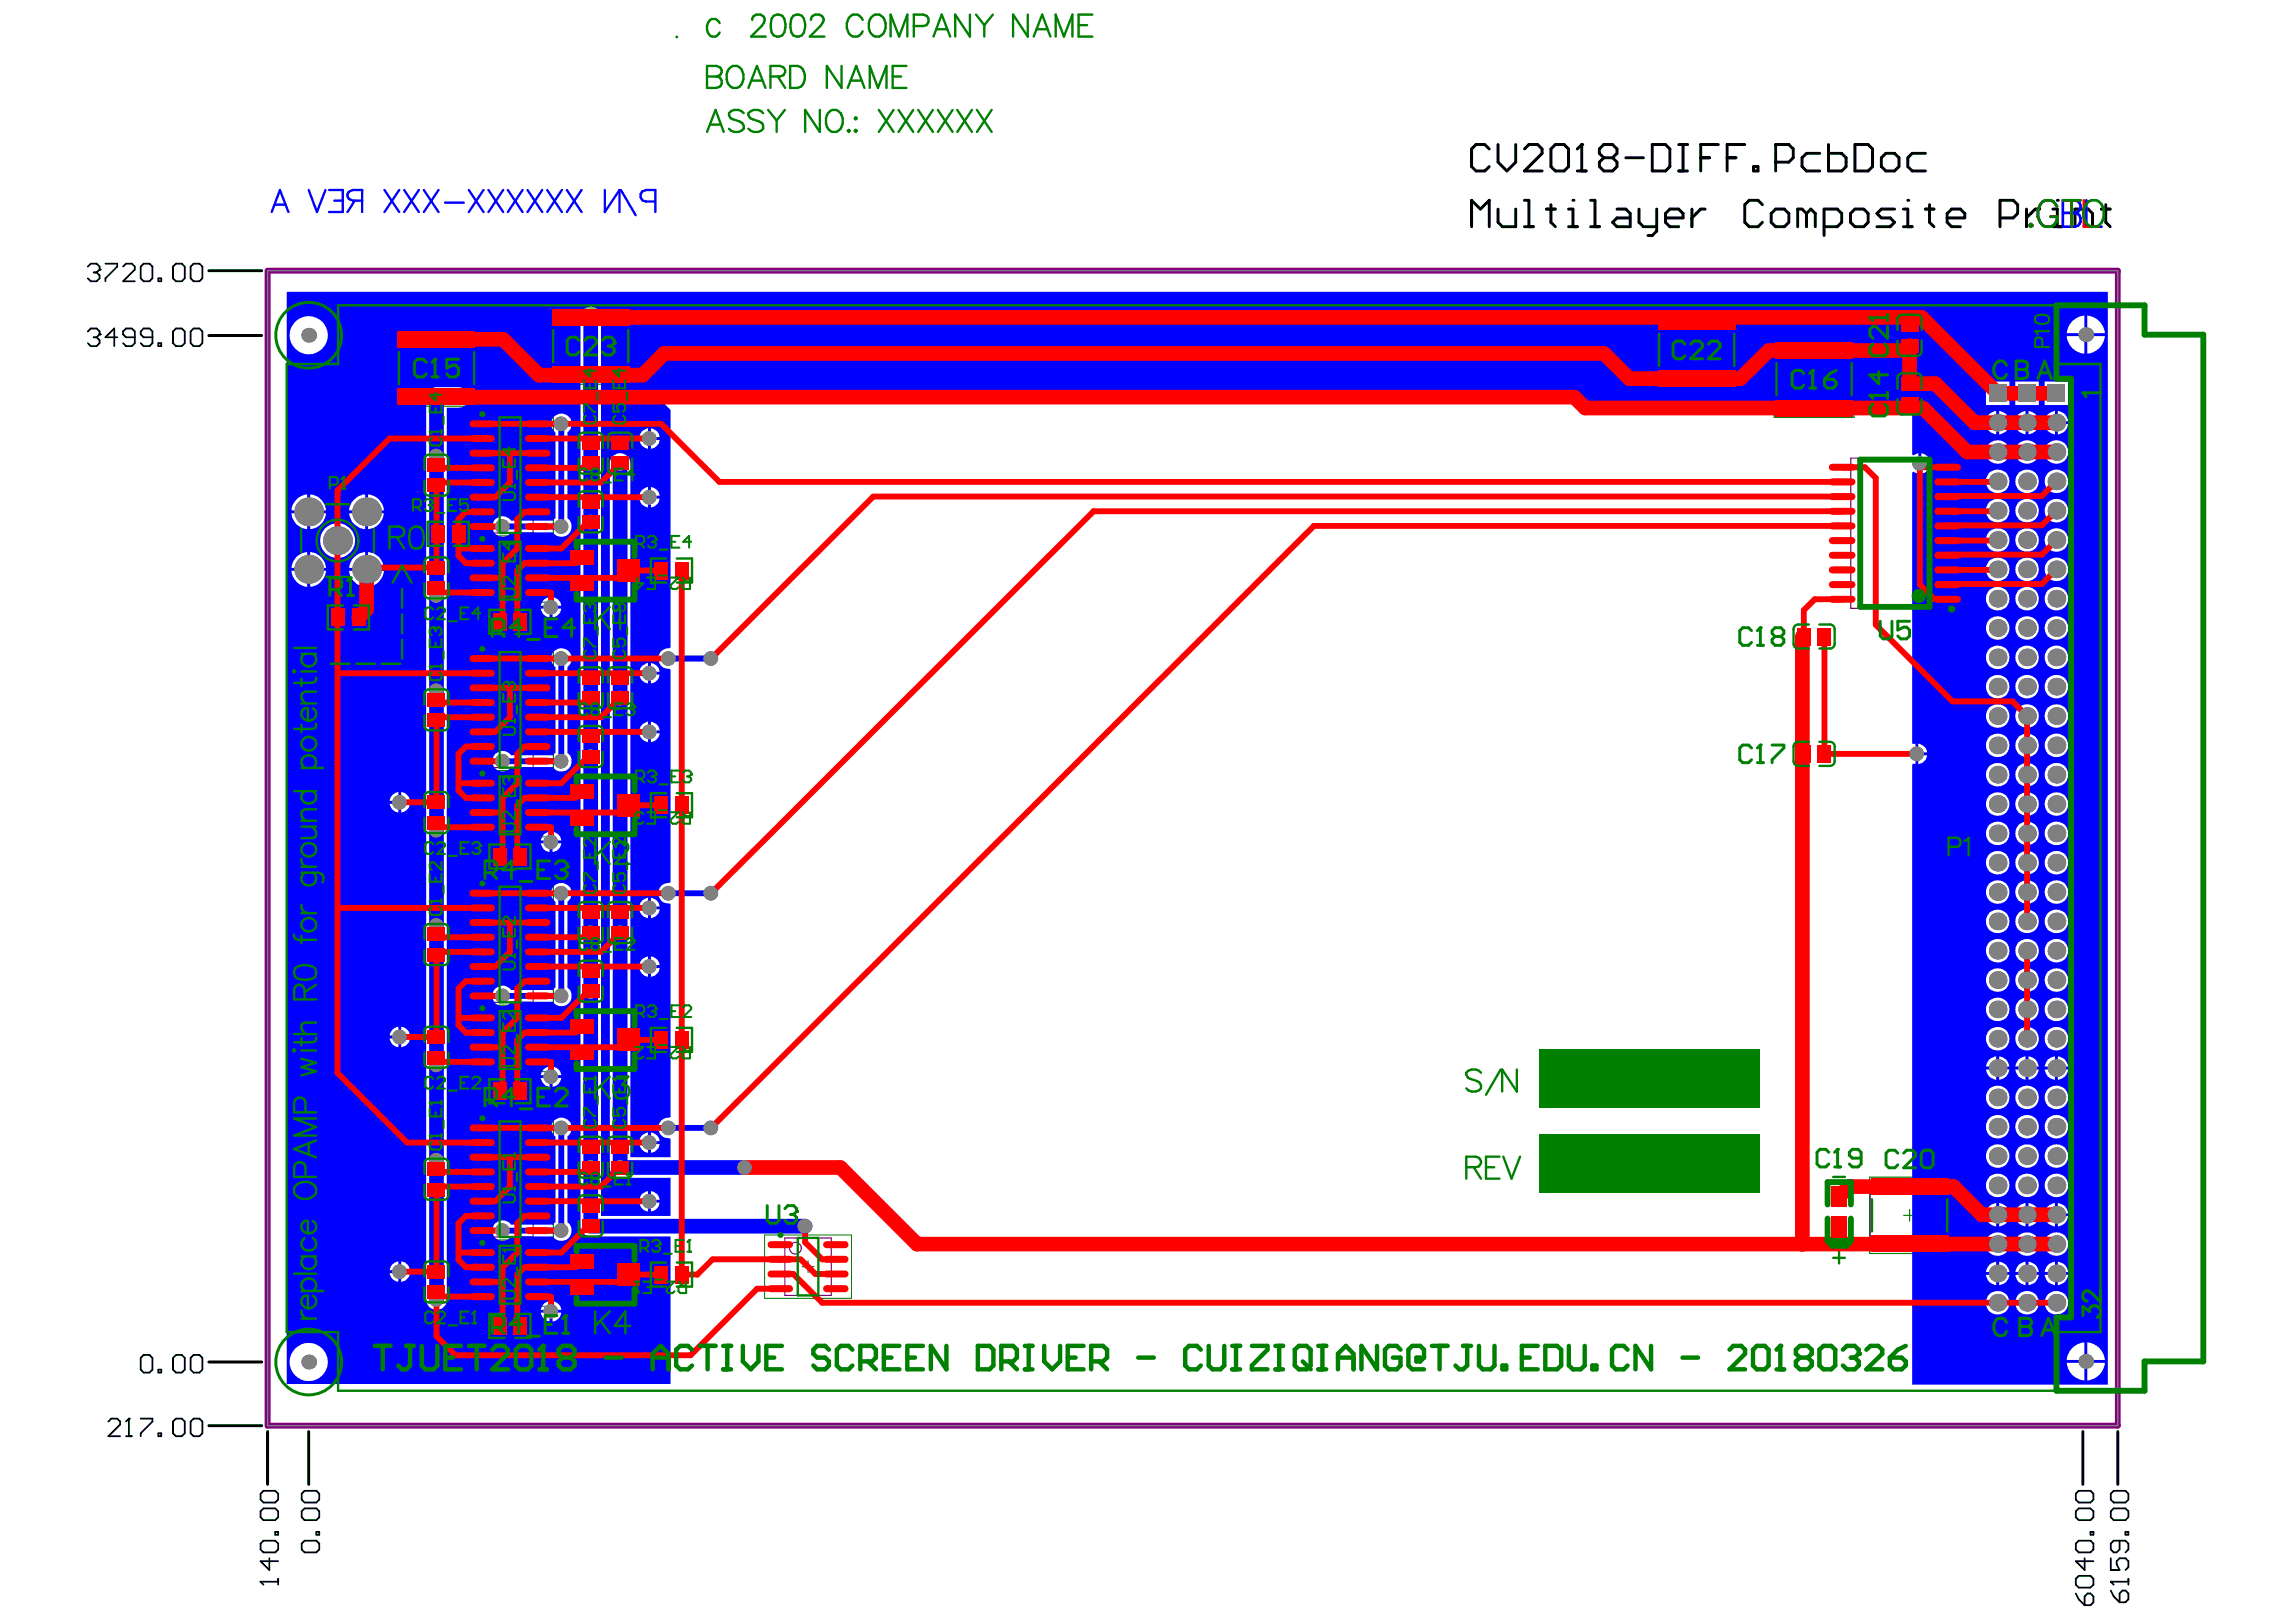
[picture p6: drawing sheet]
<svg xmlns="http://www.w3.org/2000/svg" width="297mm" height="210mm" viewBox="0 0 297 210" stroke-linecap="round" stroke-linejoin="round" font-family="sans-serif">
<path d="M34.6 35h239.4v149.5h-239.4z" fill="none" stroke="#808080" stroke-width=".13"/>
<g fill="none" stroke="#008000" stroke-width=".15">
<path d="M71.3 39.9h10.3v9.8h-10.3zM51.3 42.7h10.3v9.9h-10.3zM55.7 47.6h1.5M56.5 46.9v1.5M60.4 53.6h11.2v15.8h-11.2zM75.7 44.8h1.5M76.4 44v1.5M214.3 40.3h10.4v9.9h-10.4zM218.7 45.3h1.6M219.5 44.5v1.5M229.5 44.1h10.4v9.9h-10.4zM233.9 49.1h1.6"/>
<path d="M234.7 48.3v1.5M65.2 73.8h1.5M65.2 61.5h1.5M66 60.7v1.6M66 73.1v1.5M60.4 84h11.2v15.7h-11.2zM65.2 91.9h1.5M66 91.1v1.5M60.4 114.4h11.2v15.7h-11.2zM65.2 104.2h1.5M66 103.4v1.6M65.2 134.6h1.5"/>
<path d="M65.2 122.2h1.5M66 121.5v1.5M66 133.8v1.5M60.4 144.7h11.2v15.8h-11.2zM65.2 152.6h1.5M66 151.8v1.6M241.9 152.3h10.3v9.9h-10.3zM246.3 157.3h1.5M247 156.5v1.5M65.2 164.9h1.5M66 164.2v1.5M103.8 163.9h1.5"/>
<path d="M104.5 163.2v1.5"/>
</g>
<path d="M237.2 152.3h1.5M237.2 162.8h1.5M237.9 162v1.5" fill="none" stroke="#008000" stroke-width=".3"/>
<path d="M60.4 69.7h11.2v8.2h-11.2zM60.4 100.1h11.2v8.2h-11.2zM60.4 130.5h11.2v8.2h-11.2zM98.9 159.8h11.3v8.2h-11.3zM60.4 160.8h11.2v8.2h-11.2z" fill="none" stroke="#008000" stroke-width=".13"/>
<g fill="none" stroke="#800080" stroke-width=".15">
<path d="M51.4 43.2h10.2v8.8h-10.2zM63 54h6v15h-6zM71.3 40.4h10.2v8.8h-10.2zM214.4 40.9h10.2v8.8h-10.2zM229.6 44.7h10.2v8.8h-10.2zM239.4 59.3h11.4v19.4h-11.4zM63 70.1h6v7.5h-6zM63 84.4h6v14.9h-6zM63 100.5h6v7.5h-6zM63 114.8h6v14.9h-6zM63 130.9h6v7.4h-6zM63 145.1h6v15h-6z"/>
<path d="M242 152.9h10.1v8.8h-10.1zM63 161.2h6v7.5h-6zM101.5 160.2h6v7.4h-6z"/>
<circle cx="64.3" cy="55.4" r=".76"/>
<circle cx="64.3" cy="71.4" r=".76"/>
<circle cx="249.5" cy="77.4" r=".76"/>
<circle cx="64.3" cy="85.8" r=".76"/>
<circle cx="64.3" cy="101.8" r=".76"/>
<circle cx="64.3" cy="116.1" r=".76"/>
<circle cx="64.3" cy="132.2" r=".76"/>
<circle cx="64.3" cy="146.5" r=".76"/>
<circle cx="64.3" cy="162.6" r=".76"/>
<circle cx="102.9" cy="161.5" r=".76"/>
</g>
<g fill="none" stroke="#000" stroke-width=".38">
<path d="M192.7 19.3l-.6-.6h-1.1l-.6 .6v2.3l.6 .5h1.1l.6-.5M193.8 18.7v2.3l1.1 1.1 1.2-1.1v-2.3M197.2 19.3l.6-.6h1.1l.6 .6v.5l-2.3 2.3h2.3M200.6 19.3l.6-.6h1.2l.5 .6v2.3l-.5 .5h-1.2l-.6-.5zM204.1 19.3l.5-.6v3.4M213.8 18.7h1.7l.5 .6v2.3l-.5 .5h-1.7zM217.2 18.7h1.1M217.7 18.7v3.4M222.3 18.7h-2.3v3.4M225.7 18.7h-2.3v3.4M235.4 19.8h-1.7l-.6 .6v1.2l.6 .5h1.7M236.6 18.7v3.4h1.7l.5-.5v-1.2l-.5-.6h-1.7"/>
<path d="M240 18.7h1.7l.6 .6v2.3l-.6 .5h-1.7zM249.1 19.8h-1.7l-.6 .6v1.2l.6 .5h1.7M27 35h6.9M190.4 29.3v-3.4l1.1 1.2 1.2-1.2v3.4M193.8 27.1v1.7l.6 .5h1.7v-2.2M197.2 29.3h1.2M197.2 25.9h.6v3.4M200.1 27.1h1.1M200.6 26.5v2.3l.6 .5M202.9 29.3h1.2M202.9 27.1h.6v2.2M204.1 22.1h1.1"/>
<path d="M205.8 29.3h1.1M205.8 25.9h.5v3.4M207.5 20.4l-.6-.6v-.5l.6-.6h1.1l.6 .6v.5l-.6 .6M207.5 20.4l-.6 .6v.6l.6 .5h1.1l.6-.5v-.6l-.6-.6M207.5 20.4h1.1M209.2 27.1h1.1l.6 .5v1.7h-1.7l-.6-.5 .6-.6h1.7M210.3 20.4h2.3M212 27.1v1.7l.6 .5h1.7M214.3 27.1v2.8l-.5 .6h-.6M215.5 28.2h2.2v-.6l-.5-.5h-1.2l-.5 .5v1.2l.5 .5h1.2M217.2 22.1h1.1M218.9 27.1v2.2"/>
<path d="M220 20.4h1.2M220.6 27.1h-.6l-1.1 1.1M223.4 20.4h1.2M226.9 21.6h.5v.5h-.5zM228 26.5l-.6-.6h-1.1l-.6 .6v2.3l.6 .5h1.1l.6-.5M229.1 27.6l.6-.5h1.2l.5 .5v1.2l-.5 .5h-1.2l-.6-.5zM229.7 21h1.7l.6-.6v-1.1l-.6-.6h-1.7v3.4M233.7 27.6l-.6-.5h-.5v2.2M233.7 27.6v1.7M233.7 27.6l.6-.5 .5 .5v1.7M236 29.3h1.7l.6-.5v-1.2l-.6-.5h-1.7v3.4M239.4 27.6l.6-.5h1.1l.6 .5v1.2l-.6 .5h-1.1l-.6-.5z"/>
<path d="M243.4 20.4l.6-.6h1.1l.6 .6v1.2l-.6 .5h-1.1l-.6-.5zM245.1 27.1h-1.7l-.6 .5 .6 .6h1.1l.6 .6-.6 .5h-1.7M246.2 29.3h1.2M246.2 27.1h.6v2.2M249.1 27.1h1.1M249.6 26.5v2.3l.6 .5M251.9 28.2h2.3v-.6l-.6-.5h-1.1l-.6 .5v1.2l.6 .5h1.1M258.7 28.2h1.8l.5-.6v-1.1l-.5-.6h-1.8v3.4M262.2 27.1v2.2M263.9 27.1h-.6l-1.1 1.1M265.6 29.3h1.1M265.6 27.1h.6v2.2"/>
<path d="M268.4 29.3v-2.2h1.7l.6 .5v1.7M271.9 27.1h1.1M272.4 26.5v2.3l.6 .5M27 43.4h6.9M27 176.3h6.9M27 184.5h6.9M34.6 185.3v6.8M39.9 185.3v6.8M269.5 185.3v6.8M274 185.3v6.8"/>
</g>
<g fill="none" stroke="#000" stroke-width=".23">
<path d="M11.4 34.5l.3-.4h.8l.4 .4v.4M12.1 35.3h.4M12.5 35.3l.4 .3v.4l-.4 .4h-.8l-.3-.4M12.9 34.9h.1M12.9 34.9l-.4 .4M13.6 34.1h1.6v.4l-1.6 1.5v.4M15.9 34.5l.4-.4h.8l.3 .4v.4l-1.5 1.5h1.5M18.2 34.5l.4-.4h.7l.4 .4v1.5l-.4 .4h-.7l-.4-.4zM20.5 36h.4v.4h-.4zM22.4 34.5l.4-.4h.7l.4 .4v1.5l-.4 .4h-.7l-.4-.4zM24.7 34.5l.3-.4h.8l.4 .4v1.5l-.4 .4h-.8l-.3-.4zM11.4 42.9l.3-.4h.8l.4 .4v.4"/>
<path d="M12.1 43.6h.4M12.5 43.6l.4 .4v.4l-.4 .4h-.8l-.3-.4M12.9 43.3h.1M12.9 43.3l-.4 .3M15.2 43.6h-1.6l1.2-1.1v2.3M17.4 43.6h-1.1l-.4-.3v-.4l.4-.4h.8l.3 .4v1.5l-.3 .4h-.8l-.4-.4M19.7 43.6h-1.1l-.4-.3v-.4l.4-.4h.7l.4 .4v1.5l-.4 .4h-.7l-.4-.4M20.5 44.4h.4v.4h-.4zM22.4 42.9l.4-.4h.7l.4 .4v1.5l-.4 .4h-.7l-.4-.4zM24.7 42.9l.3-.4h.8l.4 .4v1.5l-.4 .4h-.8l-.3-.4zM18.2 175.7l.4-.4h.7l.4 .4v1.5l-.4 .4h-.7l-.4-.4zM20.5 177.2h.4v.4h-.4z"/>
<path d="M22.4 175.7l.4-.4h.7l.4 .4v1.5l-.4 .4h-.7l-.4-.4zM24.7 175.7l.3-.4h.8l.4 .4v1.5l-.4 .4h-.8l-.3-.4zM14 184l.4-.4h.8l.3 .4v.3l-1.5 1.6h1.5M16.3 185.9h.8M16.7 183.6h.1M16.7 183.6v2.3M16.7 183.6l-.4 .4M18.2 183.6h1.5v.4l-1.5 1.5v.4M20.5 185.5h.4v.4h-.4zM22.4 184l.4-.4h.7l.4 .4v1.5l-.4 .4h-.7l-.4-.4zM24.7 184l.3-.4h.8l.4 .4v1.5l-.4 .4h-.8l-.3-.4zM33.7 199.8l.4-.4h1.5l.4 .4v.7l-.4 .4h-1.5l-.4-.4z"/>
<path d="M33.7 193.3l.4-.4h1.5l.4 .4v.8l-.4 .3h-1.5l-.4-.3zM33.7 195.6l.4-.4h1.5l.4 .4v.7l-.4 .4h-1.5l-.4-.4zM35.6 198.2h.4v.4h-.4zM39 199.8l.4-.4h1.5l.4 .4v.7l-.4 .4h-1.5l-.4-.4zM39 193.3l.4-.4h1.5l.4 .4v.8l-.4 .3h-1.5l-.4-.3zM39 195.6l.4-.4h1.5l.4 .4v.7l-.4 .4h-1.5l-.4-.4zM40.9 198.2h.4v.4h-.4zM268.6 199.8l.3-.4h1.6l.3 .4v.7l-.3 .4h-1.6l-.3-.4zM268.6 195.6l.3-.4h1.6l.3 .4v.7l-.3 .4h-1.6l-.3-.4zM268.6 193.3l.3-.4h1.6l.3 .4v.8l-.3 .3h-1.6l-.3-.3zM270.5 198.2h.3v.4h-.3zM273.1 195.6l.4-.4h1.5l.4 .4v.7l-.4 .4h-1.5l-.4-.4z"/>
<path d="M273.1 193.3l.4-.4h1.5l.4 .4v.8l-.4 .3h-1.5l-.4-.3zM274.2 199.4v1.1l-.4 .4h-.3l-.4-.4v-.7l.4-.4h1.5l.4 .4v.7l-.4 .4M275 198.2h.4v.4h-.4zM33.7 204.7h.1M33.7 204.7h2.3M33.7 204.7l.4 .4M34.8 201.7v1.5l-1.1-1.2h2.3M36 204.3v.8M268.6 206.2l.3 .8 .8 .7M268.6 204.3l.3-.4h1.6l.3 .4v.8l-.3 .4h-1.6l-.3-.4zM269.7 201.7v1.5l-1.1-1.2h2.2M269.7 206.6l.4-.4h.4l.3 .4v.8l-.3 .3h-.8z"/>
<path d="M273.1 204.7h.1M273.1 204.7h2.3M273.1 205.8l.4 .8 .7 .8M273.1 201.7v1.5h1.1l-.4-.8v-.4l.4-.3h.8l.4 .3v.8l-.4 .4M273.1 204.7l.4 .4M274.2 206.2l.4-.4h.4l.4 .4v.8l-.4 .4h-.8zM275.4 204.3v.8"/>
</g>
<g fill="#000">
<circle cx="204.6" cy="18.7" r=".19"/>
<circle cx="203.5" cy="25.9" r=".19"/>
<circle cx="246.8" cy="25.9" r=".19"/>
<circle cx="266.2" cy="25.9" r=".19"/>
</g>
<path d="M34.6 35h239.4v149.5h-239.4z" fill="none" stroke="#800080" stroke-width=".76"/>
<g fill="none" stroke="#800080" stroke-width=".13">
<circle cx="43.7" cy="70" r=".3"/>
<circle cx="43.7" cy="70" r="1.56"/>
<circle cx="43.7" cy="70" r="2.7"/>
</g>
<path d="M37.1 37.8h.1h235.5v141.4h-25.3v-80.3l.1-.1 .3 .1v-2.7l-.3 .1-.1-.1v-35.1l.2-.1 .6 .3v-2.7l-.6 .3-.2-.1v-6.8h-161.6l1 1.1v30.7l-.2 .1a1.33 1.33 0 0 0-1.4 1.3 1.33 1.33 0 0 0 1.4 1.3l.2 .2v27.4l-.2 .2a1.33 1.33 0 0 0-1.4 1.3 1.33 1.33 0 0 0 1.4 1.3l.2 .1v27.5l-.2 .1a1.33 1.33 0 0 0-1.4 1.4 1.33 1.33 0 0 0 1.4 1.3l.2 .1v2.4h-5.2v-89.8a1.33 1.33 0 0 0-1.4-1.4 1.33 1.33 0 0 0-1.3 1.4v91.1a1.3 1.3 0 0 0 1.3 1.3h6.6v5h-9v-116.4a1.33 1.33 0 0 0-1.4-1.3 1.33 1.33 0 0 0-1.3 1.3v117.7a1.3 1.3 0 0 0 1.3 1.3h10.4v19.1h-49.7zM270 40.8v2.3h2.3a2.49 2.49 0 0 0-2.3-2.3zM268.1 41.6a2.55 2.55 0 0 0-.7 1.5h2.3v-2.3a2.55 2.55 0 0 0-1.6 .8zM270 43.5v2.3a2.49 2.49 0 0 0 2.3-2.3zM267.4 43.5a2.49 2.49 0 0 0 2.3 2.3v-2.3zM37.5 43.4a2.47 2.47 0 0 0 4.9 0 2.47 2.47 0 0 0-4.9 0zM264.5 49.4v3h3.1v-3zM260.7 49.4v3h3.1v-3zM256.9 49.4v3h3.1v-3zM266.2 53.2v1.3h1.4a1.44 1.44 0 0 0-1.4-1.3zM264.9 53.6l-.2 .3-.2 .6h1.4v-1.3l-.6 .2zM262.4 53.2v1.3h1.4a1.44 1.44 0 0 0-1.4-1.3zM261.1 53.6l-.2 .3-.2 .6h1.4v-1.3l-.6 .2zM258.6 53.2v1.3h1.4a1.44 1.44 0 0 0-1.4-1.3zM257.3 53.6l-.2 .3-.2 .6h1.4v-1.3l-.6 .2zM266.2 54.9v1.3a1.44 1.44 0 0 0 1.4-1.3zM264.5 54.9a1.44 1.44 0 0 0 1.4 1.3v-1.3zM262.4 54.9v1.3a1.44 1.44 0 0 0 1.4-1.3zM260.7 54.9a1.44 1.44 0 0 0 1.4 1.3v-1.3zM258.6 54.9v1.3a1.44 1.44 0 0 0 1.4-1.3zM256.9 54.9a1.44 1.44 0 0 0 1.4 1.3v-1.3zM84.2 55.4v1.2h1.2a1.34 1.34 0 0 0-1.2-1.2zM83.1 55.8l-.4 .8h1.1v-1.2zM84.2 56.9v1.2a1.34 1.34 0 0 0 1.2-1.2zM82.7 56.9a1.25 1.25 0 0 0 1.1 1.2v-1.2zM248.6 58.6v1.2h1.1a1.34 1.34 0 0 0-1.1-1.2zM264.5 58.5a1.55 1.55 0 0 0 3.1 0 1.55 1.55 0 0 0-3.1 0zM260.7 58.5a1.55 1.55 0 0 0 3.1 0 1.55 1.55 0 0 0-3.1 0zM256.9 58.5a1.55 1.55 0 0 0 3.1 0 1.55 1.55 0 0 0-3.1 0zM248.6 60.2v1.1a1.34 1.34 0 0 0 1.1-1.1zM264.5 62.3a1.55 1.55 0 0 0 3.1 0 1.55 1.55 0 0 0-3.1 0zM260.7 62.3a1.55 1.55 0 0 0 3.1 0 1.55 1.55 0 0 0-3.1 0zM256.9 62.3a1.55 1.55 0 0 0 3.1 0 1.55 1.55 0 0 0-3.1 0zM84.2 63v1.2h1.2a1.34 1.34 0 0 0-1.2-1.2zM83.1 63.4l-.4 .8h1.1v-1.2zM84.2 64.5v1.2a1.34 1.34 0 0 0 1.2-1.2zM82.7 64.5a1.25 1.25 0 0 0 1.1 1.2v-1.2zM47.6 64v2h2.1a2.23 2.23 0 0 0-2.1-2zM45.8 64.6a2.08 2.08 0 0 0-.6 1.4h2v-2a2.08 2.08 0 0 0-1.4 .6zM40.1 64v2h2.1a2.23 2.23 0 0 0-2.1-2zM38.3 64.6a2.08 2.08 0 0 0-.6 1.4h2v-2a2.08 2.08 0 0 0-1.4 .6zM71.7 53.9a1.36 1.36 0 0 0 .2 2v11.2l-.3 .3h-5.5a1.33 1.33 0 0 0-2-.3 1.33 1.33 0 0 0 0 2 1.33 1.33 0 0 0 2-.2h5.5a1.32 1.32 0 0 0 2 .2 1.32 1.32 0 0 0-.2-2v-11.2a1.35 1.35 0 0 0 .3-1.9 1.35 1.35 0 0 0-2-.1zM264.5 66.1a1.55 1.55 0 0 0 3.1 0 1.55 1.55 0 0 0-3.1 0zM260.7 66.1a1.55 1.55 0 0 0 3.1 0 1.55 1.55 0 0 0-3.1 0zM256.9 66.1a1.55 1.55 0 0 0 3.1 0 1.55 1.55 0 0 0-3.1 0zM47.6 66.4v2.1a2.23 2.23 0 0 0 2.1-2.1zM45.2 66.4a2.23 2.23 0 0 0 2 2.1v-2.1zM40.1 66.4v2.1a2.23 2.23 0 0 0 2.1-2.1zM37.7 66.4a2.23 2.23 0 0 0 2 2.1v-2.1zM264.5 69.9a1.55 1.55 0 0 0 3.1 0 1.55 1.55 0 0 0-3.1 0zM260.7 69.9a1.55 1.55 0 0 0 3.1 0 1.55 1.55 0 0 0-3.1 0zM256.9 69.9a1.55 1.55 0 0 0 3.1 0 1.55 1.55 0 0 0-3.1 0zM41.4 70a2.26 2.26 0 0 0 4.5 0 2.26 2.26 0 0 0-4.5 0zM47.6 71.4v2.1h2.1a2.23 2.23 0 0 0-2.1-2.1zM45.8 72.1a2.28 2.28 0 0 0-.6 1.4h2v-2.1a2.08 2.08 0 0 0-1.4 .7zM40.1 71.4v2.1h2.1a2.23 2.23 0 0 0-2.1-2.1zM38.3 72.1a2.28 2.28 0 0 0-.6 1.4h2v-2.1a2.08 2.08 0 0 0-1.4 .7zM264.5 73.7a1.55 1.55 0 0 0 3.1 0 1.55 1.55 0 0 0-3.1 0zM260.7 73.7a1.55 1.55 0 0 0 3.1 0 1.55 1.55 0 0 0-3.1 0zM256.9 73.7a1.55 1.55 0 0 0 3.1 0 1.55 1.55 0 0 0-3.1 0zM47.6 73.9v2a2.23 2.23 0 0 0 2.1-2zM45.2 73.9a2.23 2.23 0 0 0 2 2v-2zM40.1 73.9v2a2.23 2.23 0 0 0 2.1-2zM37.7 73.9a2.23 2.23 0 0 0 2 2v-2zM71.5 77.2v1.2h1.1a1.34 1.34 0 0 0-1.1-1.2zM70.3 77.6l-.3 .8h1.1v-1.2zM264.5 77.5a1.55 1.55 0 0 0 3.1 0 1.55 1.55 0 0 0-3.1 0zM260.7 77.5a1.55 1.55 0 0 0 3.1 0 1.55 1.55 0 0 0-3.1 0zM256.9 77.5a1.55 1.55 0 0 0 3.1 0 1.55 1.55 0 0 0-3.1 0zM71.5 78.8v1.1a1.34 1.34 0 0 0 1.1-1.1zM70 78.8a1.34 1.34 0 0 0 1.1 1.1v-1.1zM264.5 81.3a1.55 1.55 0 0 0 3.1 0 1.55 1.55 0 0 0-3.1 0zM260.7 81.3a1.55 1.55 0 0 0 3.1 0 1.55 1.55 0 0 0-3.1 0zM256.9 81.3a1.55 1.55 0 0 0 3.1 0 1.55 1.55 0 0 0-3.1 0zM264.5 85.1a1.55 1.55 0 0 0 3.1 0 1.55 1.55 0 0 0-3.1 0zM260.7 85.1a1.55 1.55 0 0 0 3.1 0 1.55 1.55 0 0 0-3.1 0zM256.9 85.1a1.55 1.55 0 0 0 3.1 0 1.55 1.55 0 0 0-3.1 0zM84.2 85.8v1.1h1.2a1.34 1.34 0 0 0-1.2-1.1zM83.1 86.2l-.4 .7h1.1v-1.1zM84.2 87.3v1.1a1.34 1.34 0 0 0 1.2-1.1zM82.7 87.3a1.25 1.25 0 0 0 1.1 1.1v-1.1zM264.5 88.9a1.55 1.55 0 0 0 3.1 0 1.55 1.55 0 0 0-3.1 0zM260.7 88.9a1.55 1.55 0 0 0 3.1 0 1.55 1.55 0 0 0-3.1 0zM256.9 88.9a1.55 1.55 0 0 0 3.1 0 1.55 1.55 0 0 0-3.1 0zM264.5 92.7a1.55 1.55 0 0 0 3.1 0 1.55 1.55 0 0 0-3.1 0zM260.7 92.7a1.55 1.55 0 0 0 3.1 0 1.55 1.55 0 0 0-3.1 0zM256.9 92.7a1.55 1.55 0 0 0 3.1 0 1.55 1.55 0 0 0-3.1 0zM84.2 93.4v1.1h1.2a1.34 1.34 0 0 0-1.2-1.1zM83.1 93.8l-.4 .7h1.1v-1.1zM84.2 94.9v1.1a1.34 1.34 0 0 0 1.2-1.1zM82.7 94.9a1.25 1.25 0 0 0 1.1 1.1v-1.1zM248.2 96.2v1.2h1.1a1.34 1.34 0 0 0-1.1-1.2zM71.7 84.3a1.36 1.36 0 0 0 .2 2v11.1l-.3 .3h-5.5a1.33 1.33 0 0 0-2-.2 1.33 1.33 0 0 0 0 2 1.33 1.33 0 0 0 2-.2h5.5a1.32 1.32 0 0 0 2 .2 1.32 1.32 0 0 0-.2-2.1v-11.1a1.35 1.35 0 0 0 .3-2 1.35 1.35 0 0 0-2 0zM264.5 96.5a1.55 1.55 0 0 0 3.1 0 1.55 1.55 0 0 0-3.1 0zM260.7 96.5a1.55 1.55 0 0 0 3.1 0 1.55 1.55 0 0 0-3.1 0zM256.9 96.5a1.55 1.55 0 0 0 3.1 0 1.55 1.55 0 0 0-3.1 0zM248.2 97.7v1.2a1.34 1.34 0 0 0 1.1-1.2zM264.5 100.3a1.55 1.55 0 0 0 3.1 0 1.55 1.55 0 0 0-3.1 0zM260.7 100.3a1.55 1.55 0 0 0 3.1 0 1.55 1.55 0 0 0-3.1 0zM256.9 100.3a1.55 1.55 0 0 0 3.1 0 1.55 1.55 0 0 0-3.1 0zM51.9 102.5v1.1h1.1a1.34 1.34 0 0 0-1.1-1.1zM50.8 102.9l-.4 .7h1.1v-1.1l-.4 .1zM51.9 104v1.2a1.34 1.34 0 0 0 1.1-1.2zM50.4 104a1.25 1.25 0 0 0 1.1 1.2v-1.2zM264.5 104.1a1.55 1.55 0 0 0 3.1 0 1.55 1.55 0 0 0-3.1 0zM260.7 104.1a1.55 1.55 0 0 0 3.1 0 1.55 1.55 0 0 0-3.1 0zM256.9 104.1a1.55 1.55 0 0 0 3.1 0 1.55 1.55 0 0 0-3.1 0zM71.5 107.6v1.2h1.1a1.34 1.34 0 0 0-1.1-1.2zM70.3 108l-.3 .8h1.1v-1.2zM264.5 107.9a1.55 1.55 0 0 0 3.1 0 1.55 1.55 0 0 0-3.1 0zM260.7 107.9a1.55 1.55 0 0 0 3.1 0 1.55 1.55 0 0 0-3.1 0zM256.9 107.9a1.55 1.55 0 0 0 3.1 0 1.55 1.55 0 0 0-3.1 0zM71.5 109.1v1.2a1.34 1.34 0 0 0 1.1-1.2zM70 109.1a1.34 1.34 0 0 0 1.1 1.2v-1.2zM264.5 111.7a1.55 1.55 0 0 0 3.1 0 1.55 1.55 0 0 0-3.1 0zM260.7 111.7a1.55 1.55 0 0 0 3.1 0 1.55 1.55 0 0 0-3.1 0zM256.9 111.7a1.55 1.55 0 0 0 3.1 0 1.55 1.55 0 0 0-3.1 0zM264.5 115.4a1.55 1.55 0 0 0 3.1 0 1.55 1.55 0 0 0-3.1 0zM260.7 115.4a1.55 1.55 0 0 0 3.1 0 1.55 1.55 0 0 0-3.1 0zM256.9 115.4a1.55 1.55 0 0 0 3.1 0 1.55 1.55 0 0 0-3.1 0zM84.2 116.2v1.1h1.2a1.34 1.34 0 0 0-1.2-1.1zM83.1 116.5l-.4 .8h1.1v-1.1zM84.2 117.7v1.1a1.34 1.34 0 0 0 1.2-1.1zM82.7 117.7a1.25 1.25 0 0 0 1.1 1.1v-1.1zM264.5 119.2a1.55 1.55 0 0 0 3.1 0 1.55 1.55 0 0 0-3.1 0zM260.7 119.2a1.55 1.55 0 0 0 3.1 0 1.55 1.55 0 0 0-3.1 0zM256.9 119.2a1.55 1.55 0 0 0 3.1 0 1.55 1.55 0 0 0-3.1 0zM264.5 123a1.55 1.55 0 0 0 3.1 0 1.55 1.55 0 0 0-3.1 0zM260.7 123a1.55 1.55 0 0 0 3.1 0 1.55 1.55 0 0 0-3.1 0zM256.9 123a1.55 1.55 0 0 0 3.1 0 1.55 1.55 0 0 0-3.1 0zM84.2 123.8v1.1h1.2a1.34 1.34 0 0 0-1.2-1.1zM83.1 124.1l-.4 .8h1.1v-1.1zM84.2 125.3v1.1a1.34 1.34 0 0 0 1.2-1.1zM82.7 125.3a1.25 1.25 0 0 0 1.1 1.1v-1.1zM71.7 114.6a1.36 1.36 0 0 0 .2 2.1v11.1l-.3 .3h-5.5a1.33 1.33 0 0 0-2-.2 1.33 1.33 0 0 0 0 2 1.33 1.33 0 0 0 2-.3h5.5a1.32 1.32 0 0 0 2 .2 1.32 1.32 0 0 0-.2-2v-11.1a1.35 1.35 0 0 0 .3-2 1.35 1.35 0 0 0-2-.1zM264.5 126.8a1.55 1.55 0 0 0 3.1 0 1.55 1.55 0 0 0-3.1 0zM260.7 126.8a1.55 1.55 0 0 0 3.1 0 1.55 1.55 0 0 0-3.1 0zM256.9 126.8a1.55 1.55 0 0 0 3.1 0 1.55 1.55 0 0 0-3.1 0zM264.5 130.6a1.55 1.55 0 0 0 3.1 0 1.55 1.55 0 0 0-3.1 0zM260.7 130.6a1.55 1.55 0 0 0 3.1 0 1.55 1.55 0 0 0-3.1 0zM256.9 130.6a1.55 1.55 0 0 0 3.1 0 1.55 1.55 0 0 0-3.1 0zM51.9 132.9v1.1h1.1a1.34 1.34 0 0 0-1.1-1.1zM50.8 133.2l-.4 .8h1.1v-1.1l-.4 .1zM51.9 134.4v1.1a1.34 1.34 0 0 0 1.1-1.1zM50.4 134.4a1.25 1.25 0 0 0 1.1 1.1v-1.1zM264.5 134.4a1.55 1.55 0 0 0 3.1 0 1.55 1.55 0 0 0-3.1 0zM260.7 134.4a1.55 1.55 0 0 0 3.1 0 1.55 1.55 0 0 0-3.1 0zM256.9 134.4a1.55 1.55 0 0 0 3.1 0 1.55 1.55 0 0 0-3.1 0zM266.2 136.7v1.3h1.4a1.44 1.44 0 0 0-1.4-1.3zM264.9 137.1l-.2 .4-.2 .5h1.4v-1.3l-.6 .2zM262.4 136.7v1.3h1.4a1.44 1.44 0 0 0-1.4-1.3zM261.1 137.1l-.2 .4-.2 .5h1.4v-1.3l-.6 .2zM258.6 136.7v1.3h1.4a1.44 1.44 0 0 0-1.4-1.3zM257.3 137.1l-.2 .4-.2 .5h1.4v-1.3l-.6 .2zM71.5 138v1.1h1.1a1.34 1.34 0 0 0-1.1-1.1zM70.3 138.4l-.3 .7h1.1v-1.1zM266.2 138.4v1.3a1.44 1.44 0 0 0 1.4-1.3zM264.5 138.4a1.44 1.44 0 0 0 1.4 1.3v-1.3zM262.4 138.4v1.3a1.44 1.44 0 0 0 1.4-1.3zM260.7 138.4a1.44 1.44 0 0 0 1.4 1.3v-1.3zM258.6 138.4v1.3a1.44 1.44 0 0 0 1.4-1.3zM256.9 138.4a1.44 1.44 0 0 0 1.4 1.3v-1.3zM71.5 139.5v1.1a1.34 1.34 0 0 0 1.1-1.1zM70 139.5a1.34 1.34 0 0 0 1.1 1.1v-1.1zM264.5 142a1.55 1.55 0 0 0 3.1 0 1.55 1.55 0 0 0-3.1 0zM260.7 142a1.55 1.55 0 0 0 3.1 0 1.55 1.55 0 0 0-3.1 0zM256.9 142a1.55 1.55 0 0 0 3.1 0 1.55 1.55 0 0 0-3.1 0zM264.5 145.8a1.55 1.55 0 0 0 3.1 0 1.55 1.55 0 0 0-3.1 0zM260.7 145.8a1.55 1.55 0 0 0 3.1 0 1.55 1.55 0 0 0-3.1 0zM256.9 145.8a1.55 1.55 0 0 0 3.1 0 1.55 1.55 0 0 0-3.1 0zM84.2 146.5v1.2h1.2a1.34 1.34 0 0 0-1.2-1.2zM83.1 146.9l-.4 .8h1.1v-1.2zM84.2 148.1v1.1a1.34 1.34 0 0 0 1.2-1.1zM82.7 148.1a1.25 1.25 0 0 0 1.1 1.1v-1.1zM264.5 149.6a1.55 1.55 0 0 0 3.1 0 1.55 1.55 0 0 0-3.1 0zM260.7 149.6a1.55 1.55 0 0 0 3.1 0 1.55 1.55 0 0 0-3.1 0zM256.9 149.6a1.55 1.55 0 0 0 3.1 0 1.55 1.55 0 0 0-3.1 0zM264.5 153.4a1.55 1.55 0 0 0 3.1 0 1.55 1.55 0 0 0-3.1 0zM260.7 153.4a1.55 1.55 0 0 0 3.1 0 1.55 1.55 0 0 0-3.1 0zM256.9 153.4a1.55 1.55 0 0 0 3.1 0 1.55 1.55 0 0 0-3.1 0zM84.2 154.1v1.2h1.2a1.34 1.34 0 0 0-1.2-1.2zM83.1 154.5l-.4 .8h1.1v-1.2zM84.2 155.6v1.2a1.34 1.34 0 0 0 1.2-1.2zM82.7 155.6a1.25 1.25 0 0 0 1.1 1.2v-1.2zM266.2 155.7v1.3h1.4a1.44 1.44 0 0 0-1.4-1.3zM264.9 156.1l-.2 .3-.2 .6h1.4v-1.3l-.6 .2zM262.4 155.7v1.3h1.4a1.44 1.44 0 0 0-1.4-1.3zM261.1 156.1l-.2 .3-.2 .6h1.4v-1.3l-.6 .2zM258.6 155.7v1.3h1.4a1.44 1.44 0 0 0-1.4-1.3zM257.3 156.1l-.2 .3-.2 .6h1.4v-1.3l-.6 .2zM71.7 145a1.36 1.36 0 0 0 .2 2.1v11.1l-.3 .3h-5.5a1.33 1.33 0 0 0-2-.2 1.33 1.33 0 0 0 0 1.9 1.33 1.33 0 0 0 2-.2h5.5a1.32 1.32 0 0 0 2 .2 1.32 1.32 0 0 0-.2-2v-11.1a1.35 1.35 0 0 0 .3-2 1.35 1.35 0 0 0-2-.1zM266.2 157.4v1.3a1.44 1.44 0 0 0 1.4-1.3zM264.5 157.4a1.44 1.44 0 0 0 1.4 1.3v-1.3zM262.4 157.4v1.3a1.44 1.44 0 0 0 1.4-1.3zM260.7 157.4a1.44 1.44 0 0 0 1.4 1.3v-1.3zM258.6 157.4v1.3a1.44 1.44 0 0 0 1.4-1.3zM256.9 157.4a1.44 1.44 0 0 0 1.4 1.3v-1.3zM264.5 161a1.55 1.55 0 0 0 3.1 0 1.55 1.55 0 0 0-3.1 0zM260.7 161a1.55 1.55 0 0 0 3.1 0 1.55 1.55 0 0 0-3.1 0zM256.9 161a1.55 1.55 0 0 0 3.1 0 1.55 1.55 0 0 0-3.1 0zM51.9 163.2v1.2h1.1a1.34 1.34 0 0 0-1.1-1.2zM50.8 163.6l-.4 .8h1.1v-1.2l-.4 .2zM266.2 163.3v1.3h1.4a1.44 1.44 0 0 0-1.4-1.3zM264.9 163.7l-.2 .3-.2 .6h1.4v-1.3l-.6 .2zM262.4 163.3v1.3h1.4a1.44 1.44 0 0 0-1.4-1.3zM261.1 163.7l-.2 .3-.2 .6h1.4v-1.3l-.6 .2zM258.6 163.3v1.3h1.4a1.44 1.44 0 0 0-1.4-1.3zM257.3 163.7l-.2 .3-.2 .6h1.4v-1.3l-.6 .2zM51.9 164.8v1.1a1.34 1.34 0 0 0 1.1-1.1zM50.4 164.8a1.25 1.25 0 0 0 1.1 1.1v-1.1zM266.2 165v1.3a1.44 1.44 0 0 0 1.4-1.3zM264.5 165a1.44 1.44 0 0 0 1.4 1.3v-1.3zM262.4 165v1.3a1.44 1.44 0 0 0 1.4-1.3zM260.7 165a1.44 1.44 0 0 0 1.4 1.3v-1.3zM258.6 165v1.3a1.44 1.44 0 0 0 1.4-1.3zM256.9 165a1.44 1.44 0 0 0 1.4 1.3v-1.3zM71.5 168.4v1.1h1.1a1.34 1.34 0 0 0-1.1-1.1zM70.3 168.7l-.3 .8h1.1v-1.1zM55.5 50.5l-.3 .6-.1 .3v116.8a1.33 1.33 0 0 0 1.4 1.3 1.33 1.33 0 0 0 1.3-1.3v-115.4h1.5a1.33 1.33 0 0 0 1.3-1.4 1.33 1.33 0 0 0-1.3-1.3h-2.8h-.4zM264.5 168.6a1.55 1.55 0 0 0 3.1 0 1.55 1.55 0 0 0-3.1 0zM260.7 168.6a1.55 1.55 0 0 0 3.1 0 1.55 1.55 0 0 0-3.1 0zM256.9 168.6a1.55 1.55 0 0 0 3.1 0 1.55 1.55 0 0 0-3.1 0zM71.5 169.9v1.1a1.34 1.34 0 0 0 1.1-1.1zM70 169.9a1.34 1.34 0 0 0 1.1 1.1v-1.1zM270 173.7v2.3h2.3a2.49 2.49 0 0 0-2.3-2.3zM268.1 174.4a2.55 2.55 0 0 0-.7 1.6h2.3v-2.3a2.55 2.55 0 0 0-1.6 .7zM270 176.4v2.2a2.49 2.49 0 0 0 2.3-2.2zM267.4 176.4a2.49 2.49 0 0 0 2.3 2.2v-2.2zM37.5 176.3a2.47 2.47 0 0 0 4.9 0 2.47 2.47 0 0 0-4.9 0z" fill="#00f"/>
<path d="M72.6 54.8v13.3h-7.6M72.6 85.2v13.3h-7.6M86.5 85.2h5.5M72.6 115.6v13.3h-7.6M86.5 115.6h5.5M72.6 146v13.2h-7.6M86.5 146h5.5" fill="none" stroke="#00f" stroke-width=".76"/>
<path d="M59.3 51.4h-2.8v116.8M76.4 41v117.7h27.8M80.2 60v91.1h16.2" fill="none" stroke="#00f" stroke-width="1.9"/>
<path d="M262.7 29l.2 .2-.2 .1-.1-.1zM266.1 26.7a1.2 1.2 0 0 0-1.1-.8 1.2 1.2 0 0 0-1.2 .8 1.94 1.94 0 0 0 .8 2.6 1.16 1.16 0 0 0 1.5-1.3h-.8M266.9 25.9h1.5l.5 .2a.85 .85 0 0 1 0 1.3l-.5 .2 .5 .1a.92 .92 0 0 1 .3 1 .92 .92 0 0 1-.8 .6h-1.5zM266.9 27.6h1.5M269.9 25.9v3.4h2" fill="none" stroke="#00f" stroke-width=".34"/>
<g fill="none" stroke="#00f" stroke-width=".3">
<path d="M35.2 27.4l1-2.8 1.1 2.8M35.6 26.5h1.3M39.9 24.6l1.1 2.8 1.1-2.8M42.6 24.6h1.7v2.8h-1.7M43.2 26h1.1M45.9 26l-.9 1.4M46.9 26h-1.3a.72 .72 0 0 1-.6-.9l.1-.2 .5-.3h1.3v2.8M49.7 24.6l1.9 2.8M51.6 24.6l-1.9 2.8M52.3 24.6l1.9 2.8M54.2 24.6l-1.9 2.8M54.8 24.6l1.9 2.8"/>
<path d="M56.7 24.6l-1.9 2.8M57.6 26.2h2.4M60.6 24.6l1.9 2.8M62.5 24.6l-1.9 2.8M63.2 24.6l1.9 2.8M65.1 24.6l-1.9 2.8M65.7 24.6l1.9 2.8M67.6 24.6l-1.9 2.8M68.2 24.6l1.9 2.8M70.1 24.6l-1.9 2.8M70.8 24.6l1.9 2.8M72.7 24.6l-1.9 2.8"/>
<path d="M73.3 24.6l1.9 2.8M75.2 24.6l-1.9 2.8M78.2 24.6v2.8l1.9-2.8v2.8M80.3 24.6l1.9 3.3M84.8 26.1h-1.2a.74 .74 0 0 1-.7-.5 .74 .74 0 0 1 .2-.9l.5-.1h1.2v2.8"/>
</g>
<g fill="#808080">
<circle cx="72.6" cy="54.8" r=".95"/>
<circle cx="72.6" cy="68.1" r=".95"/>
<circle cx="65" cy="68.1" r=".95"/>
<circle cx="65" cy="159.2" r=".95"/>
<circle cx="72.6" cy="159.2" r=".95"/>
<circle cx="72.6" cy="146" r=".95"/>
<circle cx="65" cy="128.9" r=".95"/>
<circle cx="72.6" cy="128.9" r=".95"/>
<circle cx="72.6" cy="115.6" r=".95"/>
<circle cx="65" cy="98.5" r=".95"/>
<circle cx="72.6" cy="98.5" r=".95"/>
<circle cx="72.6" cy="85.2" r=".95"/>
<circle cx="76.4" cy="60" r=".95"/>
<circle cx="76.4" cy="67.6" r=".95"/>
<circle cx="80.2" cy="60" r=".95"/>
<circle cx="76.4" cy="90.3" r=".95"/>
<circle cx="80.2" cy="90.3" r=".95"/>
<circle cx="76.4" cy="97.9" r=".95"/>
<circle cx="76.4" cy="120.7" r=".95"/>
<circle cx="76.4" cy="128.3" r=".95"/>
<circle cx="80.2" cy="120.7" r=".95"/>
<circle cx="76.4" cy="151.1" r=".95"/>
<circle cx="76.4" cy="158.7" r=".95"/>
<circle cx="80.2" cy="151.1" r=".95"/>
<circle cx="56.4" cy="168.2" r=".95"/>
<circle cx="56.4" cy="150.1" r=".95"/>
<circle cx="56.4" cy="137.8" r=".95"/>
<circle cx="56.4" cy="119.8" r=".95"/>
<circle cx="56.4" cy="107.4" r=".95"/>
<circle cx="56.4" cy="89.4" r=".95"/>
<circle cx="56.4" cy="77.1" r=".95"/>
<circle cx="56.4" cy="59" r=".95"/>
<circle cx="59.3" cy="51.4" r=".95"/>
<circle cx="76.4" cy="41" r=".95"/>
<circle cx="96.3" cy="151.1" r=".95"/>
<circle cx="92" cy="85.2" r=".95"/>
<circle cx="92" cy="115.6" r=".95"/>
<circle cx="92" cy="146" r=".95"/>
<circle cx="248.3" cy="60" r=".95"/>
<circle cx="84" cy="56.7" r=".95"/>
<circle cx="84" cy="87.1" r=".95"/>
<circle cx="86.5" cy="85.2" r=".95"/>
<circle cx="86.5" cy="115.6" r=".95"/>
<circle cx="86.5" cy="146" r=".95"/>
<circle cx="84" cy="147.9" r=".95"/>
<circle cx="84" cy="117.5" r=".95"/>
<circle cx="84" cy="94.7" r=".95"/>
<circle cx="84" cy="125.1" r=".95"/>
<circle cx="84" cy="155.5" r=".95"/>
<circle cx="84" cy="64.3" r=".95"/>
<circle cx="51.7" cy="103.8" r=".95"/>
<circle cx="51.7" cy="134.2" r=".95"/>
<circle cx="51.7" cy="164.6" r=".95"/>
<circle cx="104.1" cy="158.7" r=".95"/>
<circle cx="71.3" cy="78.6" r=".95"/>
<circle cx="71.3" cy="108.9" r=".95"/>
<circle cx="71.3" cy="139.3" r=".95"/>
<circle cx="71.3" cy="169.7" r=".95"/>
<circle cx="248" cy="97.6" r=".95"/>
<circle cx="258.4" cy="164.8" r="1.14"/>
<circle cx="258.4" cy="149.6" r="1.14"/>
<circle cx="258.4" cy="134.4" r="1.14"/>
<circle cx="258.4" cy="119.2" r="1.14"/>
<circle cx="258.4" cy="104.1" r="1.14"/>
<circle cx="258.4" cy="88.9" r="1.14"/>
<circle cx="258.4" cy="73.7" r="1.14"/>
<circle cx="258.4" cy="58.5" r="1.14"/>
<circle cx="266" cy="164.8" r="1.14"/>
<circle cx="266" cy="149.6" r="1.14"/>
<circle cx="266" cy="134.4" r="1.14"/>
<circle cx="266" cy="119.2" r="1.14"/>
<circle cx="266" cy="104.1" r="1.14"/>
<circle cx="266" cy="88.9" r="1.14"/>
<circle cx="266" cy="73.7" r="1.14"/>
<circle cx="266" cy="58.5" r="1.14"/>
<circle cx="39.9" cy="176.3" r=".95"/>
<circle cx="39.9" cy="73.7" r="1.86"/>
<circle cx="39.9" cy="66.2" r="1.86"/>
<circle cx="39.9" cy="43.4" r=".95"/>
<circle cx="47.4" cy="73.7" r="1.86"/>
<circle cx="47.4" cy="66.2" r="1.86"/>
<circle cx="258.4" cy="157.2" r="1.14"/>
<circle cx="258.4" cy="161" r="1.14"/>
<circle cx="258.4" cy="153.4" r="1.14"/>
<circle cx="258.4" cy="145.8" r="1.14"/>
<circle cx="258.4" cy="142" r="1.14"/>
<circle cx="258.4" cy="138.2" r="1.14"/>
<circle cx="258.4" cy="126.8" r="1.14"/>
<circle cx="258.4" cy="123" r="1.14"/>
<circle cx="258.4" cy="115.4" r="1.14"/>
<circle cx="258.4" cy="111.6" r="1.14"/>
<circle cx="258.4" cy="100.3" r="1.14"/>
<circle cx="258.4" cy="96.5" r="1.14"/>
<circle cx="258.4" cy="92.7" r="1.14"/>
<circle cx="258.4" cy="85.1" r="1.14"/>
<circle cx="258.4" cy="81.3" r="1.14"/>
<circle cx="258.4" cy="77.5" r="1.14"/>
<circle cx="258.4" cy="66.1" r="1.14"/>
<circle cx="258.4" cy="62.3" r="1.14"/>
<circle cx="258.4" cy="54.7" r="1.14"/>
<circle cx="269.8" cy="176.2" r=".95"/>
<circle cx="266" cy="161" r="1.14"/>
<circle cx="266" cy="157.2" r="1.14"/>
<circle cx="266" cy="153.4" r="1.14"/>
<circle cx="266" cy="145.8" r="1.14"/>
<circle cx="266" cy="142" r="1.14"/>
<circle cx="266" cy="138.2" r="1.14"/>
<circle cx="266" cy="126.8" r="1.14"/>
<circle cx="266" cy="123" r="1.14"/>
<circle cx="266" cy="115.4" r="1.14"/>
<circle cx="266" cy="111.6" r="1.14"/>
<circle cx="266" cy="100.3" r="1.14"/>
<circle cx="266" cy="96.5" r="1.14"/>
<circle cx="266" cy="92.7" r="1.14"/>
<circle cx="266" cy="85.1" r="1.14"/>
<circle cx="266" cy="81.3" r="1.14"/>
<circle cx="266" cy="77.5" r="1.14"/>
<circle cx="266" cy="66.1" r="1.14"/>
<circle cx="266" cy="62.3" r="1.14"/>
<circle cx="266" cy="54.7" r="1.14"/>
<circle cx="269.8" cy="43.3" r=".95"/>
<circle cx="258.4" cy="168.6" r="1.14"/>
<circle cx="258.4" cy="130.6" r="1.14"/>
<circle cx="258.4" cy="107.8" r="1.14"/>
<circle cx="258.4" cy="69.9" r="1.14"/>
<circle cx="266" cy="168.6" r="1.14"/>
<circle cx="266" cy="130.6" r="1.14"/>
<circle cx="266" cy="107.8" r="1.14"/>
<circle cx="266" cy="69.9" r="1.14"/>
<circle cx="262.2" cy="164.8" r="1.14"/>
<circle cx="262.2" cy="149.6" r="1.14"/>
<circle cx="262.2" cy="134.4" r="1.14"/>
<circle cx="262.2" cy="119.2" r="1.14"/>
<circle cx="262.2" cy="104.1" r="1.14"/>
<circle cx="262.2" cy="88.9" r="1.14"/>
<circle cx="262.2" cy="73.7" r="1.14"/>
<circle cx="262.2" cy="58.5" r="1.14"/>
<circle cx="262.2" cy="157.2" r="1.14"/>
<circle cx="262.2" cy="161" r="1.14"/>
<circle cx="262.2" cy="145.8" r="1.14"/>
<circle cx="262.2" cy="153.4" r="1.14"/>
<circle cx="262.2" cy="142" r="1.14"/>
<circle cx="262.2" cy="138.2" r="1.14"/>
<circle cx="262.2" cy="126.8" r="1.14"/>
<circle cx="262.2" cy="123" r="1.14"/>
<circle cx="262.2" cy="115.4" r="1.14"/>
<circle cx="262.2" cy="111.6" r="1.14"/>
<circle cx="262.2" cy="100.3" r="1.14"/>
<circle cx="262.2" cy="96.5" r="1.14"/>
<circle cx="262.2" cy="92.7" r="1.14"/>
<circle cx="262.2" cy="85.1" r="1.14"/>
<circle cx="262.2" cy="81.3" r="1.14"/>
<circle cx="262.2" cy="77.5" r="1.14"/>
<circle cx="262.2" cy="66.1" r="1.14"/>
<circle cx="262.2" cy="62.3" r="1.14"/>
<circle cx="262.2" cy="54.7" r="1.14"/>
<circle cx="43.7" cy="70" r="1.86"/>
<circle cx="262.2" cy="168.6" r="1.14"/>
<circle cx="262.2" cy="130.6" r="1.14"/>
<circle cx="262.2" cy="107.8" r="1.14"/>
<circle cx="262.2" cy="69.9" r="1.14"/>
</g>
<g fill="#808080">
<path d="M257.3 49.8h2.3v2.2h-2.3z" fill-rule="evenodd"/>
<path d="M264.9 49.8h2.3v2.2h-2.3z" fill-rule="evenodd"/>
<path d="M261.1 49.8h2.3v2.2h-2.3z" fill-rule="evenodd"/>
</g>
<g fill="none" stroke="#f00" stroke-width=".76">
<path d="M56.5 60.2l.3 .3M59.3 71.9l1 1M60.3 66.2l-1 1M62.4 64.3h1.7M66.9 73.8v6.3l.4 .4M75.9 64.3l.5 .6M76 67.6h.4M252 75.6l-.1 .1M252 68l-.1 .1M252 64.2l-.1 .1M56.5 90.5l.3 .4M60.3 96.6l-1 1v4.7l1 1"/>
<path d="M62.4 94.7h1.7M66 89v3.8M66.9 97.6v3.8M75.9 94.7l.5 .6M76 97.9h.4M66.9 110.5l.4 .3M56.5 120.9l.3 .4M59.3 132.7l1 .9M60.3 127l-1 .9M62.4 125.1h1.7M66.9 134.6v6.2l.4 .4M75.9 125.1l.5 .6"/>
<path d="M76 128.3h.4M56.5 151.3l.3 .4M60.3 157.4l-1 .9v4.7l1 1M62.4 155.5h1.7M66 149.8v3.8M66.9 158.3v3.8M75.9 155.5l.5 .5M76 158.7h.4M56.5 168.2v4.7M66.9 171.2l.4 .4"/>
</g>
<circle cx="233.2" cy="161" r=".95" fill="#f00"/>
<g fill="none" stroke="#f00" stroke-width=".76">
<path d="M62.4 58.6h7.2M62.4 54.8h23.1l7.6 7.6h145.2M62.4 56.7h-12l-6.7 6.8v75.4l9 9h9.7M66 58.6v3.8l-1.9 1.9M69.6 56.7h14.4M80.2 60l-2.4 2.4h-8.2M56.5 62.8v10.7h-8.8M56.8 62.4h5.6M56.8 60.5h5.6M57 76.7h5.4M59.3 67.2v4.7M59.3 71h3.1"/>
<path d="M60.3 72.9h2.1M60.3 66.2h2.1M62.4 68.1h2.6M62.4 74.8h2.6M69.6 66.2h-1.7l-1 1v3.8l-1.9 1.9v7.2M69.6 76.7h1.7v1.9M69.6 68.1h3M69.6 60.5h6.3M69.6 74.8h11.6M69.6 64.3h14.4M74.6 72.9h-6.7l-1 .9M76 67.6l-3.4 3.4h-3"/>
<path d="M81.3 73.8h4.2M88.2 73.8v91.1h2l2-1.9h11.4M238.3 77.6h-3.5l-1.4 1.4v3.4M238.3 60.5h3l1.4 1.4v19l9.9 9.9h7.7l1.9 1.9v26.5M238.3 66.2h-96.8l-49.5 49.4M238.3 64.3h-125.3l-21 20.9M238.3 68.1h-68.3l-78 77.9M251.9 60.5h-3l-.5-.5v15.7l1.9 1.9h1.6M251.9 73.8h6.5M251.9 70h6.5M251.9 62.4h6.5M251.9 66.2h6.5"/>
<path d="M266 69.9l-1.9 1.9h-12.1l-.1 .1M266 73.7l-1.9 1.9h-12.1M266 66.1l-1.9 1.9h-12.1M266 62.3l-1.9 1.9h-12.1M43.7 87.1h18.7M56.5 93.2v10.6h-4.8M56.8 90.9h5.6M56.8 92.8h5.6M60.3 96.6h2.1M62.4 98.5h2.6M62.4 89h7.2M62.4 85.2h24.1"/>
<path d="M66 92.8l-1.9 1.9M69.6 98.5h3M69.6 90.9h6.3M69.6 96.6h-1.7l-1 1M69.6 94.7h14.4M69.6 87.1h14.4M76 97.9l-3.4 3.5h-3M80.2 90.3l-2.4 2.5h-8.2M236 82.4v15.2h12M43.7 117.5h18.7M57 107h5.4M59.3 101.4h3.1"/>
<path d="M60.3 103.3h2.1M62.4 119.4h7.2M62.4 115.6h24.1M62.4 105.2h2.6M66 119.4v3.8l-1.9 1.9M66.9 101.4l-1.9 1.9v7.2M69.6 107h1.7v1.9M69.6 105.2h11.6M69.6 117.5h14.4M74.6 103.3h-6.7l-1 .9v6.3M81.3 104.2h4.2M56.5 123.6v10.6h-4.8"/>
<path d="M56.8 121.3h5.6M56.8 123.2h5.6M57 137.4h5.4M59.3 127.9v4.8M59.3 131.7h3.1M60.3 133.6h2.1M60.3 127h2.1M62.4 128.9h2.6M62.4 135.5h2.6M69.6 127h-1.7l-1 .9v3.8l-1.9 1.9v7.2M69.6 137.4h1.7v1.9M69.6 128.9h3"/>
<path d="M69.6 121.3h6.3M69.6 135.5h11.6M69.6 125.1h14.4M74.6 133.6h-6.7l-1 1M76 128.3l-3.4 3.4h-3M80.2 120.7l-2.4 2.5h-8.2M81.3 134.6h4.2M262.2 123v11.4M56.5 153.9v10.7h-4.8M56.8 151.7h5.6M56.8 153.6h5.6M60.3 157.4h2.1"/>
<path d="M62.4 159.2h2.6M62.4 149.8h7.2M62.4 146h24.1M66 153.6l-1.9 1.9M69.6 159.2h3M69.6 151.7h6.3M69.6 157.4h-1.7l-1 .9M69.6 155.5h14.4M69.6 147.9h14.4M76 158.7l-3.4 3.4h-3M80.2 151.1l-2.4 2.5h-8.2M104.2 158.7v2.1l2.2 2.2h1.7"/>
<path d="M57 167.8h5.4M59.3 162.1h3.1M60.3 164h2.1M62.4 165.9h2.6M66.9 162.1l-1.9 1.9v7.2M69.6 167.8h1.7v1.9M69.6 165.9h11.6M74.6 164h-6.7l-1 .9v6.3M81.3 164.9h4.2M101 166.8h-3l-8.7 8.6h-30.4l-2.4-2.5M101 164.9h1.6l3.8 3.7h159.6M103.7 163l1.8 1.9h2.6"/>
</g>
<path d="M56.5 51.4h147.2l1.4 1.4h43.7l5.7 5.7h11.5M56.5 43.9h8.6l4.6 4.6h13.4l2.8-2.8h121.6l3.3 3.3h14.4l3.6-3.6h17.6M76.4 41.1h172.2l9.8 9.8h7.6M247 44.7v4.9h3.4l5 5.1h10.6M47.4 73.7v5.2l-1 1M233.2 82.4v78.6M96.4 151.1h12.3l9.9 9.9h147.4M237.9 154.8l1.3-1.2h13.5l3.7 3.6h9.6" fill="none" stroke="#f00" stroke-width="1.9"/>
<path d="M262.7 29l.2 .2-.2 .1-.1-.1zM266.1 26.7a1.2 1.2 0 0 0-1.1-.8 1.2 1.2 0 0 0-1.2 .8 1.94 1.94 0 0 0 .8 2.6 1.16 1.16 0 0 0 1.5-1.3h-.8M266.9 25.9h2.3M268 25.9v3.4M269.6 25.9v3.4h1.9" fill="none" stroke="#f00" stroke-width=".34"/>
<g fill="#808080">
<circle cx="72.6" cy="54.8" r=".95"/>
<circle cx="72.6" cy="68.1" r=".95"/>
<circle cx="65" cy="68.1" r=".95"/>
<circle cx="65" cy="159.2" r=".95"/>
<circle cx="72.6" cy="159.2" r=".95"/>
<circle cx="72.6" cy="146" r=".95"/>
<circle cx="65" cy="128.9" r=".95"/>
<circle cx="72.6" cy="128.9" r=".95"/>
<circle cx="72.6" cy="115.6" r=".95"/>
<circle cx="65" cy="98.5" r=".95"/>
<circle cx="72.6" cy="98.5" r=".95"/>
<circle cx="72.6" cy="85.2" r=".95"/>
<circle cx="76.4" cy="60" r=".95"/>
<circle cx="76.4" cy="67.6" r=".95"/>
<circle cx="80.2" cy="60" r=".95"/>
<circle cx="76.4" cy="90.3" r=".95"/>
<circle cx="80.2" cy="90.3" r=".95"/>
<circle cx="76.4" cy="97.9" r=".95"/>
<circle cx="76.4" cy="120.7" r=".95"/>
<circle cx="76.4" cy="128.3" r=".95"/>
<circle cx="80.2" cy="120.7" r=".95"/>
<circle cx="76.4" cy="151.1" r=".95"/>
<circle cx="76.4" cy="158.7" r=".95"/>
<circle cx="80.2" cy="151.1" r=".95"/>
<circle cx="56.4" cy="168.2" r=".95"/>
<circle cx="56.4" cy="150.1" r=".95"/>
<circle cx="56.4" cy="137.8" r=".95"/>
<circle cx="56.4" cy="119.8" r=".95"/>
<circle cx="56.4" cy="107.4" r=".95"/>
<circle cx="56.4" cy="89.4" r=".95"/>
<circle cx="56.4" cy="77.1" r=".95"/>
<circle cx="56.4" cy="59" r=".95"/>
<circle cx="59.3" cy="51.4" r=".95"/>
<circle cx="76.4" cy="41" r=".95"/>
<circle cx="96.3" cy="151.1" r=".95"/>
<circle cx="92" cy="85.2" r=".95"/>
<circle cx="92" cy="115.6" r=".95"/>
<circle cx="92" cy="146" r=".95"/>
<circle cx="248.3" cy="60" r=".95"/>
<circle cx="84" cy="56.7" r=".95"/>
<circle cx="84" cy="87.1" r=".95"/>
<circle cx="86.5" cy="85.2" r=".95"/>
<circle cx="86.5" cy="115.6" r=".95"/>
<circle cx="86.5" cy="146" r=".95"/>
<circle cx="84" cy="147.9" r=".95"/>
<circle cx="84" cy="117.5" r=".95"/>
<circle cx="84" cy="94.7" r=".95"/>
<circle cx="84" cy="125.1" r=".95"/>
<circle cx="84" cy="155.5" r=".95"/>
<circle cx="84" cy="64.3" r=".95"/>
<circle cx="51.7" cy="103.8" r=".95"/>
<circle cx="51.7" cy="134.2" r=".95"/>
<circle cx="51.7" cy="164.6" r=".95"/>
<circle cx="104.1" cy="158.7" r=".95"/>
<circle cx="71.3" cy="78.6" r=".95"/>
<circle cx="71.3" cy="108.9" r=".95"/>
<circle cx="71.3" cy="139.3" r=".95"/>
<circle cx="71.3" cy="169.7" r=".95"/>
<circle cx="248" cy="97.6" r=".95"/>
<circle cx="258.4" cy="164.8" r="1.14"/>
<circle cx="258.4" cy="149.6" r="1.14"/>
<circle cx="258.4" cy="134.4" r="1.14"/>
<circle cx="258.4" cy="119.2" r="1.14"/>
<circle cx="258.4" cy="104.1" r="1.14"/>
<circle cx="258.4" cy="88.9" r="1.14"/>
<circle cx="258.4" cy="73.7" r="1.14"/>
<circle cx="258.4" cy="58.5" r="1.14"/>
<circle cx="266" cy="164.8" r="1.14"/>
<circle cx="266" cy="149.6" r="1.14"/>
<circle cx="266" cy="134.4" r="1.14"/>
<circle cx="266" cy="119.2" r="1.14"/>
<circle cx="266" cy="104.1" r="1.14"/>
<circle cx="266" cy="88.9" r="1.14"/>
<circle cx="266" cy="73.7" r="1.14"/>
<circle cx="266" cy="58.5" r="1.14"/>
<circle cx="39.9" cy="176.3" r=".95"/>
<circle cx="39.9" cy="73.7" r="1.86"/>
<circle cx="39.9" cy="66.2" r="1.86"/>
<circle cx="39.9" cy="43.4" r=".95"/>
<circle cx="47.4" cy="73.7" r="1.86"/>
<circle cx="47.4" cy="66.2" r="1.86"/>
<circle cx="258.4" cy="157.2" r="1.14"/>
<circle cx="258.4" cy="161" r="1.14"/>
<circle cx="258.4" cy="153.4" r="1.14"/>
<circle cx="258.4" cy="145.8" r="1.14"/>
<circle cx="258.4" cy="142" r="1.14"/>
<circle cx="258.4" cy="138.2" r="1.14"/>
<circle cx="258.4" cy="126.8" r="1.14"/>
<circle cx="258.4" cy="123" r="1.14"/>
<circle cx="258.4" cy="115.4" r="1.14"/>
<circle cx="258.4" cy="111.6" r="1.14"/>
<circle cx="258.4" cy="100.3" r="1.14"/>
<circle cx="258.4" cy="96.5" r="1.14"/>
<circle cx="258.4" cy="92.7" r="1.14"/>
<circle cx="258.4" cy="85.1" r="1.14"/>
<circle cx="258.4" cy="81.3" r="1.14"/>
<circle cx="258.4" cy="77.5" r="1.14"/>
<circle cx="258.4" cy="66.1" r="1.14"/>
<circle cx="258.4" cy="62.3" r="1.14"/>
<circle cx="258.4" cy="54.7" r="1.14"/>
<circle cx="269.8" cy="176.2" r=".95"/>
<circle cx="266" cy="161" r="1.14"/>
<circle cx="266" cy="157.2" r="1.14"/>
<circle cx="266" cy="153.4" r="1.14"/>
<circle cx="266" cy="145.8" r="1.14"/>
<circle cx="266" cy="142" r="1.14"/>
<circle cx="266" cy="138.2" r="1.14"/>
<circle cx="266" cy="126.8" r="1.14"/>
<circle cx="266" cy="123" r="1.14"/>
<circle cx="266" cy="115.4" r="1.14"/>
<circle cx="266" cy="111.6" r="1.14"/>
<circle cx="266" cy="100.3" r="1.14"/>
<circle cx="266" cy="96.5" r="1.14"/>
<circle cx="266" cy="92.7" r="1.14"/>
<circle cx="266" cy="85.1" r="1.14"/>
<circle cx="266" cy="81.3" r="1.14"/>
<circle cx="266" cy="77.5" r="1.14"/>
<circle cx="266" cy="66.1" r="1.14"/>
<circle cx="266" cy="62.3" r="1.14"/>
<circle cx="266" cy="54.7" r="1.14"/>
<circle cx="269.8" cy="43.3" r=".95"/>
<circle cx="258.4" cy="168.6" r="1.14"/>
<circle cx="258.4" cy="130.6" r="1.14"/>
<circle cx="258.4" cy="107.8" r="1.14"/>
<circle cx="258.4" cy="69.9" r="1.14"/>
<circle cx="266" cy="168.6" r="1.14"/>
<circle cx="266" cy="130.6" r="1.14"/>
<circle cx="266" cy="107.8" r="1.14"/>
<circle cx="266" cy="69.9" r="1.14"/>
<circle cx="262.2" cy="164.8" r="1.14"/>
<circle cx="262.2" cy="149.6" r="1.14"/>
<circle cx="262.2" cy="134.4" r="1.14"/>
<circle cx="262.2" cy="119.2" r="1.14"/>
<circle cx="262.2" cy="104.1" r="1.14"/>
<circle cx="262.2" cy="88.9" r="1.14"/>
<circle cx="262.2" cy="73.7" r="1.14"/>
<circle cx="262.2" cy="58.5" r="1.14"/>
<circle cx="262.2" cy="157.2" r="1.14"/>
<circle cx="262.2" cy="161" r="1.14"/>
<circle cx="262.2" cy="145.8" r="1.14"/>
<circle cx="262.2" cy="153.4" r="1.14"/>
<circle cx="262.2" cy="142" r="1.14"/>
<circle cx="262.2" cy="138.2" r="1.14"/>
<circle cx="262.2" cy="126.8" r="1.14"/>
<circle cx="262.2" cy="123" r="1.14"/>
<circle cx="262.2" cy="115.4" r="1.14"/>
<circle cx="262.2" cy="111.6" r="1.14"/>
<circle cx="262.2" cy="100.3" r="1.14"/>
<circle cx="262.2" cy="96.5" r="1.14"/>
<circle cx="262.2" cy="92.7" r="1.14"/>
<circle cx="262.2" cy="85.1" r="1.14"/>
<circle cx="262.2" cy="81.3" r="1.14"/>
<circle cx="262.2" cy="77.5" r="1.14"/>
<circle cx="262.2" cy="66.1" r="1.14"/>
<circle cx="262.2" cy="62.3" r="1.14"/>
<circle cx="262.2" cy="54.7" r="1.14"/>
<circle cx="43.7" cy="70" r="1.86"/>
<circle cx="262.2" cy="168.6" r="1.14"/>
<circle cx="262.2" cy="130.6" r="1.14"/>
<circle cx="262.2" cy="107.8" r="1.14"/>
<circle cx="262.2" cy="69.9" r="1.14"/>
</g>
<g fill="#808080">
<path d="M257.3 49.8h2.3v2.2h-2.3z" fill-rule="evenodd"/>
<path d="M264.9 49.8h2.3v2.2h-2.3z" fill-rule="evenodd"/>
<path d="M261.1 49.8h2.3v2.2h-2.3z" fill-rule="evenodd"/>
</g>
<g fill="#f00">
<path d="M87.3 163.8h1.8v2.2h-1.8z" fill-rule="evenodd"/>
<path d="M87.3 133.5h1.8v2.2h-1.8z" fill-rule="evenodd"/>
<path d="M87.3 103.1h1.8v2.2h-1.8z" fill-rule="evenodd"/>
<path d="M87.3 72.7h1.8v2.2h-1.8z" fill-rule="evenodd"/>
<path d="M232.5 96.5h1.7v2.2h-1.7z" fill-rule="evenodd"/>
<path d="M232.5 81.3h1.7v2.2h-1.7z" fill-rule="evenodd"/>
<path d="M42.9 78.8h1.7v2.2h-1.7z" fill-rule="evenodd"/>
<path d="M45.5 78.8h1.8v2.2h-1.8z" fill-rule="evenodd"/>
</g>
<path d="M61.2 167.8h2.4" fill="none" stroke="#f00" stroke-width=".91"/>
<path d="M55.4 166.3h2.2v1.8h-2.2z" fill-rule="evenodd" fill="#f00"/>
<path d="M61.2 164h2.4" fill="none" stroke="#f00" stroke-width=".91"/>
<path d="M55.4 163.7h2.2v1.7h-2.2z" fill-rule="evenodd" fill="#f00"/>
<path d="M61.2 137.4h2.4M61.2 159.2h2.4M61.2 155.5h2.4M61.2 153.6h2.4M61.2 151.7h2.4M61.2 149.8h2.4M61.2 146h2.4M61.2 162.1h2.4" fill="none" stroke="#f00" stroke-width=".91"/>
<path d="M55.4 136h2.2v1.7h-2.2z" fill-rule="evenodd" fill="#f00"/>
<path d="M61.2 133.6h2.4" fill="none" stroke="#f00" stroke-width=".91"/>
<path d="M55.4 133.3h2.2v1.8h-2.2z" fill-rule="evenodd" fill="#f00"/>
<path d="M61.2 119.4h2.4M61.2 115.6h2.4M61.2 107h2.4M61.2 131.7h2.4M61.2 128.9h2.4M61.2 125.1h2.4M61.2 123.2h2.4M61.2 121.3h2.4" fill="none" stroke="#f00" stroke-width=".91"/>
<path d="M55.4 105.6h2.2v1.8h-2.2z" fill-rule="evenodd" fill="#f00"/>
<path d="M61.2 103.3h2.4" fill="none" stroke="#f00" stroke-width=".91"/>
<path d="M55.4 102.9h2.2v1.8h-2.2z" fill-rule="evenodd" fill="#f00"/>
<path d="M61.2 76.7h2.4M61.2 98.5h2.4M61.2 94.7h2.4M61.2 92.8h2.4M61.2 90.9h2.4M61.2 89h2.4M61.2 85.2h2.4M61.2 101.4h2.4" fill="none" stroke="#f00" stroke-width=".91"/>
<path d="M55.4 75.2h2.2v1.8h-2.2z" fill-rule="evenodd" fill="#f00"/>
<path d="M61.2 72.9h2.4" fill="none" stroke="#f00" stroke-width=".91"/>
<path d="M55.4 72.6h2.2v1.7h-2.2z" fill-rule="evenodd" fill="#f00"/>
<path d="M61.2 58.6h2.4M61.2 54.8h2.4M61.2 71h2.4M61.2 68.1h2.4M61.2 64.3h2.4M61.2 62.4h2.4M61.2 60.5h2.4M68.4 159.2h2.4M68.4 167.8h2.4M68.4 164h2.4M68.4 162.1h2.4" fill="none" stroke="#f00" stroke-width=".91"/>
<path d="M75.3 157.8h2.2v1.8h-2.2z" fill-rule="evenodd" fill="#f00"/>
<path d="M68.4 155.5h2.4" fill="none" stroke="#f00" stroke-width=".91"/>
<path d="M75.3 155.1h2.2v1.8h-2.2z" fill-rule="evenodd" fill="#f00"/>
<path d="M68.4 137.4h2.4M68.4 133.6h2.4M68.4 131.7h2.4M68.4 128.9h2.4M68.4 153.6h2.4M68.4 151.7h2.4M68.4 149.8h2.4M68.4 146h2.4" fill="none" stroke="#f00" stroke-width=".91"/>
<path d="M75.3 127.4h2.2v1.8h-2.2z" fill-rule="evenodd" fill="#f00"/>
<path d="M68.4 125.1h2.4" fill="none" stroke="#f00" stroke-width=".91"/>
<path d="M75.3 124.8h2.2v1.7h-2.2z" fill-rule="evenodd" fill="#f00"/>
<path d="M68.4 98.5h2.4M68.4 119.4h2.4M68.4 115.6h2.4M68.4 107h2.4M68.4 103.3h2.4M68.4 101.4h2.4M68.4 123.2h2.4M68.4 121.3h2.4" fill="none" stroke="#f00" stroke-width=".91"/>
<path d="M75.3 97.1h2.2v1.7h-2.2z" fill-rule="evenodd" fill="#f00"/>
<path d="M68.4 94.7h2.4" fill="none" stroke="#f00" stroke-width=".91"/>
<path d="M75.3 94.4h2.2v1.8h-2.2z" fill-rule="evenodd" fill="#f00"/>
<path d="M68.4 76.7h2.4M68.4 72.9h2.4M68.4 71h2.4M68.4 68.1h2.4M68.4 92.8h2.4M68.4 90.9h2.4M68.4 89h2.4M68.4 85.2h2.4" fill="none" stroke="#f00" stroke-width=".91"/>
<path d="M75.3 66.7h2.2v1.7h-2.2z" fill-rule="evenodd" fill="#f00"/>
<path d="M68.4 64.3h2.4" fill="none" stroke="#f00" stroke-width=".91"/>
<path d="M75.3 64h2.2v1.8h-2.2z" fill-rule="evenodd" fill="#f00"/>
<path d="M68.4 58.6h2.4M68.4 54.8h2.4M68.4 62.4h2.4M68.4 60.5h2.4" fill="none" stroke="#f00" stroke-width=".91"/>
<g fill="#f00">
<path d="M84.7 163.8h1.7v2.2h-1.7z" fill-rule="evenodd"/>
<path d="M84.7 133.5h1.7v2.2h-1.7z" fill-rule="evenodd"/>
<path d="M84.7 103.1h1.7v2.2h-1.7z" fill-rule="evenodd"/>
<path d="M84.7 72.7h1.7v2.2h-1.7z" fill-rule="evenodd"/>
</g>
<path d="M99.8 164.9h2.3M99.8 161.1h2.3M106.9 164.9h2.4M106.9 161.1h2.4" fill="none" stroke="#f00" stroke-width=".91"/>
<g fill="#f00">
<path d="M214.5 48h10v2.1h-10z" fill-rule="evenodd"/>
<path d="M236.9 157.4h2v2.7h-2z" fill-rule="evenodd"/>
<path d="M245.9 51.4h2.2v1.8h-2.2z" fill-rule="evenodd"/>
<path d="M245.9 48.8h2.2v1.7h-2.2z" fill-rule="evenodd"/>
</g>
<path d="M250.7 77.6h2.5M250.7 73.8h2.5M250.7 70h2.5M250.7 68.1h2.5M250.7 64.3h2.5M250.7 62.4h2.5" fill="none" stroke="#f00" stroke-width=".91"/>
<path d="M63.8 170.5h1.7v2.2h-1.7z" fill-rule="evenodd" fill="#f00"/>
<path d="M61.2 157.4h2.4M61.2 147.9h2.4M61.2 165.9h2.4" fill="none" stroke="#f00" stroke-width=".91"/>
<g fill="#f00">
<path d="M55.4 150.4h2.2v1.8h-2.2z" fill-rule="evenodd"/>
<path d="M55.4 153.1h2.2v1.7h-2.2z" fill-rule="evenodd"/>
</g>
<path d="M61.2 135.5h2.4" fill="none" stroke="#f00" stroke-width=".91"/>
<path d="M63.8 140.1h1.7v2.2h-1.7z" fill-rule="evenodd" fill="#f00"/>
<path d="M61.2 127h2.4" fill="none" stroke="#f00" stroke-width=".91"/>
<g fill="#f00">
<path d="M55.4 120h2.2v1.8h-2.2z" fill-rule="evenodd"/>
<path d="M55.4 122.7h2.2v1.7h-2.2z" fill-rule="evenodd"/>
</g>
<path d="M61.2 117.5h2.4" fill="none" stroke="#f00" stroke-width=".91"/>
<path d="M63.8 109.7h1.7v2.2h-1.7z" fill-rule="evenodd" fill="#f00"/>
<path d="M61.2 96.6h2.4M61.2 87.1h2.4M61.2 105.2h2.4" fill="none" stroke="#f00" stroke-width=".91"/>
<g fill="#f00">
<path d="M55.4 89.7h2.2v1.7h-2.2z" fill-rule="evenodd"/>
<path d="M55.4 92.3h2.2v1.8h-2.2z" fill-rule="evenodd"/>
</g>
<path d="M61.2 74.8h2.4" fill="none" stroke="#f00" stroke-width=".91"/>
<path d="M63.8 79.4h1.7v2.2h-1.7z" fill-rule="evenodd" fill="#f00"/>
<path d="M61.2 66.2h2.4" fill="none" stroke="#f00" stroke-width=".91"/>
<g fill="#f00">
<path d="M55.4 59.3h2.2v1.7h-2.2z" fill-rule="evenodd"/>
<path d="M55.4 61.9h2.2v1.8h-2.2z" fill-rule="evenodd"/>
<path d="M55.8 68h1.7v2.2h-1.7z" fill-rule="evenodd"/>
<path d="M58.4 68h1.8v2.2h-1.8z" fill-rule="evenodd"/>
</g>
<path d="M61.2 56.7h2.4M68.4 157.4h2.4M68.4 165.9h2.4" fill="none" stroke="#f00" stroke-width=".91"/>
<g fill="#f00">
<path d="M73.8 162.2h3v2h-3z" fill-rule="evenodd"/>
<path d="M73.8 165.7h3v1.9h-3z" fill-rule="evenodd"/>
</g>
<path d="M68.4 147.9h2.4" fill="none" stroke="#f00" stroke-width=".91"/>
<g fill="#f00">
<path d="M75.3 147.6h2.2v1.7h-2.2z" fill-rule="evenodd"/>
<path d="M75.3 150.2h2.2v1.8h-2.2z" fill-rule="evenodd"/>
</g>
<path d="M68.4 135.5h2.4" fill="none" stroke="#f00" stroke-width=".91"/>
<g fill="#f00">
<path d="M73.8 131.9h3v1.9h-3z" fill-rule="evenodd"/>
<path d="M73.8 135.3h3v1.9h-3z" fill-rule="evenodd"/>
</g>
<path d="M68.4 127h2.4" fill="none" stroke="#f00" stroke-width=".91"/>
<path d="M75.3 119.8h2.2v1.8h-2.2z" fill-rule="evenodd" fill="#f00"/>
<path d="M68.4 117.5h2.4" fill="none" stroke="#f00" stroke-width=".91"/>
<path d="M75.3 117.2h2.2v1.7h-2.2z" fill-rule="evenodd" fill="#f00"/>
<path d="M68.4 96.6h2.4M68.4 105.2h2.4" fill="none" stroke="#f00" stroke-width=".91"/>
<g fill="#f00">
<path d="M73.8 101.5h3v1.9h-3z" fill-rule="evenodd"/>
<path d="M73.8 104.9h3v2h-3z" fill-rule="evenodd"/>
</g>
<path d="M68.4 87.1h2.4" fill="none" stroke="#f00" stroke-width=".91"/>
<g fill="#f00">
<path d="M75.3 86.8h2.2v1.8h-2.2z" fill-rule="evenodd"/>
<path d="M75.3 89.5h2.2v1.7h-2.2z" fill-rule="evenodd"/>
</g>
<path d="M68.4 74.8h2.4" fill="none" stroke="#f00" stroke-width=".91"/>
<g fill="#f00">
<path d="M73.8 71.1h3v2h-3z" fill-rule="evenodd"/>
<path d="M73.8 74.6h3v1.9h-3z" fill-rule="evenodd"/>
</g>
<path d="M68.4 66.2h2.4" fill="none" stroke="#f00" stroke-width=".91"/>
<path d="M75.3 59.1h2.2v1.7h-2.2z" fill-rule="evenodd" fill="#f00"/>
<path d="M68.4 56.7h2.4" fill="none" stroke="#f00" stroke-width=".91"/>
<g fill="#f00">
<path d="M75.3 56.4h2.2v1.8h-2.2z" fill-rule="evenodd"/>
<path d="M79.8 163.5h3v2.9h-3z" fill-rule="evenodd"/>
<path d="M79.1 147.6h2.2v1.7h-2.2z" fill-rule="evenodd"/>
<path d="M79.1 150.2h2.2v1.8h-2.2z" fill-rule="evenodd"/>
<path d="M79.8 133.1h3v3h-3z" fill-rule="evenodd"/>
<path d="M79.1 119.8h2.2v1.8h-2.2z" fill-rule="evenodd"/>
<path d="M79.1 117.2h2.2v1.7h-2.2z" fill-rule="evenodd"/>
<path d="M79.8 102.7h3v3h-3z" fill-rule="evenodd"/>
<path d="M79.1 86.8h2.2v1.8h-2.2z" fill-rule="evenodd"/>
<path d="M79.1 89.5h2.2v1.7h-2.2z" fill-rule="evenodd"/>
<path d="M79.8 72.4h3v2.9h-3z" fill-rule="evenodd"/>
<path d="M79.1 59.1h2.2v1.7h-2.2z" fill-rule="evenodd"/>
<path d="M79.1 56.4h2.2v1.8h-2.2z" fill-rule="evenodd"/>
</g>
<path d="M99.8 163h2.3M99.8 166.8h2.3M106.9 163h2.4M106.9 166.8h2.4" fill="none" stroke="#f00" stroke-width=".91"/>
<g fill="#f00">
<path d="M214.5 40.5h10v2.1h-10z" fill-rule="evenodd"/>
<path d="M245.9 43.8h2.2v1.8h-2.2z" fill-rule="evenodd"/>
<path d="M245.9 41.2h2.2v1.7h-2.2z" fill-rule="evenodd"/>
</g>
<path d="M250.7 75.7h2.5M250.7 71.9h2.5M250.7 66.2h2.5M250.7 60.5h2.5" fill="none" stroke="#f00" stroke-width=".91"/>
<path d="M236.9 153.5h2v2.7h-2z" fill-rule="evenodd" fill="#f00"/>
<path d="M237.1 77.6h2.5M237.1 73.8h2.5M237.1 70h2.5M237.1 68.1h2.5M237.1 64.3h2.5M237.1 62.4h2.5" fill="none" stroke="#f00" stroke-width=".91"/>
<g fill="#f00">
<path d="M66.4 170.5h1.8v2.2h-1.8z" fill-rule="evenodd"/>
<path d="M66.4 140.1h1.8v2.2h-1.8z" fill-rule="evenodd"/>
<path d="M66.4 109.7h1.8v2.2h-1.8z" fill-rule="evenodd"/>
<path d="M66.4 79.4h1.8v2.2h-1.8z" fill-rule="evenodd"/>
<path d="M71.4 47.5h10v2.1h-10z" fill-rule="evenodd"/>
<path d="M51.5 50.3h10v2.1h-10z" fill-rule="evenodd"/>
<path d="M71.4 40h10v2.1h-10z" fill-rule="evenodd"/>
<path d="M51.5 42.9h10v2h-10z" fill-rule="evenodd"/>
<path d="M242 159.9h10.1v2.1h-10.1z" fill-rule="evenodd"/>
<path d="M242 152.5h10.1v2.1h-10.1z" fill-rule="evenodd"/>
<path d="M235.2 96.5h1.7v2.2h-1.7z" fill-rule="evenodd"/>
</g>
<path d="M237.1 75.7h2.5M237.1 71.9h2.5M237.1 66.2h2.5M237.1 60.5h2.5" fill="none" stroke="#f00" stroke-width=".91"/>
<g fill="#f00">
<path d="M235.2 81.3h1.7v2.2h-1.7z" fill-rule="evenodd"/>
<path d="M229.7 51.8h10v2.1h-10z" fill-rule="evenodd"/>
<path d="M229.7 44.3h10v2.1h-10z" fill-rule="evenodd"/>
</g>
<g fill="none" stroke="#008000" stroke-width=".3">
<path d="M43.7 39.5h222.3v7.6h5.7v125.3h-5.7v7.6h-222.3v-7.6h-6.6v-125.3h6.6zM51.6 45.5v4.2M54.9 59.4v1.4M55.5 58.8h1.9M58 59.4v1.4M61.3 45.5v4.2M64.6 54h2.7v15h-2.7zM71.6 42.7v4.2M74.9 56.6v1.4M74.9 59.3v1.4M75.5 56h1.9M78 56.6v1.4"/>
<path d="M78 59.3v1.4M78.7 56.6v1.4M78.7 59.3v1.4M79.3 56h1.9M81.3 42.7v4.2M81.8 56.6v1.4M81.8 59.3v1.4M214.6 43.2v4.2M224.4 43.2v4.2M229.8 47v4.2M239.6 47v4.2M245.5 41.3v1.4"/>
<path d="M245.5 44.1v1.3M245.5 48.9v1.4M245.5 51.7v1.3M246.1 53.6h1.9M246.1 48.3h1.9M246.1 46h1.9M246.1 40.7h1.9M248.6 41.3v1.4M248.6 44.1v1.3M248.6 48.9v1.4M248.6 51.7v1.3M39 68.5v2.9"/>
<path d="M42.2 74.7h3M42.2 65.3h3M44.4 78.3h-2v3.2h2M45.8 78.3h1.9v3.2h-1.9M48.4 68.5v2.9M54.9 62.2v1.3M54.9 72.7v1.4M54.9 75.5v1.3M55.5 77.4h1.9M55.5 64.2h1.9M55.5 72.1h1.9M57.3 67.5h-2v3.1h2"/>
<path d="M58 62.2v1.3M58 72.7v1.4M58 75.5v1.3M58.7 67.5h1.9v3.1h-1.9M64.6 70.1h2.7v7.5h-2.7zM65.3 78.9h-2v3.1h2M66.7 78.9h1.9v3.1h-1.9M74.9 64.2v1.4M74.9 66.9v1.4M75.5 68.9h1.9M75.5 63.6h1.9M75.5 61.3h1.9"/>
<path d="M78 64.2v1.4M78 66.9v1.4M79.3 61.3h1.9M86.2 72.3h-2v3.1h2M87.6 72.3h1.9v3.1h-1.9M54.9 89.8v1.4M54.9 92.5v1.4M55.5 94.5h1.9M55.5 89.2h1.9M58 89.8v1.4M58 92.5v1.4M64.6 84.4h2.7v14.9h-2.7z"/>
<path d="M74.9 87v1.3M74.9 89.7v1.4M74.9 94.6v1.3M74.9 97.3v1.4M75.5 99.3h1.9M75.5 94h1.9M75.5 91.7h1.9M75.5 86.4h1.9M78 87v1.3M78 89.7v1.4M78 94.6v1.3M78 97.3v1.4"/>
<path d="M78.7 87v1.3M78.7 89.7v1.4M79.3 91.7h1.9M79.3 86.4h1.9M81.8 87v1.3M81.8 89.7v1.4M232 81.4v1.9M232 96.6v1.9M232.6 99.1h1.4M232.6 96h1.4M232.6 83.9h1.4M232.6 80.8h1.4"/>
<path d="M235.4 99.1h1.3M235.4 96h1.3M235.4 83.9h1.3M235.4 80.8h1.3M237.4 81.4v1.9M237.4 96.6v1.9M54.9 103.1v1.4M54.9 105.8v1.4M55.5 119.6h1.9M55.5 107.8h1.9M55.5 102.5h1.9M58 103.1v1.4"/>
<path d="M58 105.8v1.4M64.6 100.5h2.7v7.5h-2.7zM64.6 114.8h2.7v14.9h-2.7zM65.3 109.3h-2v3.1h2M66.7 109.3h1.9v3.1h-1.9M74.9 117.3v1.4M75.5 116.7h1.9M78 117.3v1.4M78.7 117.3v1.4M79.3 116.7h1.9M81.8 117.3v1.4M86.2 102.6h-2v3.2h2"/>
<path d="M87.6 102.6h1.9v3.2h-1.9M54.9 120.2v1.4M54.9 122.9v1.4M54.9 133.5v1.3M54.9 136.2v1.4M55.5 138.2h1.9M55.5 124.9h1.9M55.5 132.9h1.9M58 120.2v1.4M58 122.9v1.4M58 133.5v1.3M58 136.2v1.4"/>
<path d="M64.6 130.9h2.7v7.4h-2.7zM65.3 139.7h-2v3.1h2M66.7 139.7h1.9v3.1h-1.9M74.9 120.1v1.3M74.9 124.9v1.4M74.9 127.7v1.3M75.5 129.6h1.9M75.5 124.3h1.9M75.5 122h1.9M78 120.1v1.3M78 124.9v1.4M78 127.7v1.3"/>
<path d="M78.7 120.1v1.3M79.3 122h1.9M81.8 120.1v1.3M86.2 133h-2v3.1h2M87.6 133h1.9v3.1h-1.9M54.9 150.6v1.3M54.9 153.3v1.4M55.5 155.3h1.9M55.5 149.9h1.9M58 150.6v1.3M58 153.3v1.4M64.6 145.1h2.7v15h-2.7z"/>
<path d="M74.9 147.7v1.4M74.9 150.4v1.4M74.9 155.3v1.4M74.9 158v1.4M75.5 154.7h1.9M75.5 152.4h1.9M75.5 147.1h1.9M78 147.7v1.4M78 150.4v1.4M78 155.3v1.4M78 158v1.4M78.7 147.7v1.4"/>
<path d="M78.7 150.4v1.4M79.3 152.4h1.9M79.3 147.1h1.9M81.8 147.7v1.4M81.8 150.4v1.4M242.2 155.2v4.2M251.9 155.2v4.2M54.9 163.8v1.4M54.9 166.6v1.3M55.5 168.6h1.9M55.5 163.2h1.9M58 163.8v1.4"/>
<path d="M58 166.6v1.3M64.6 161.2h2.7v7.5h-2.7zM65.3 170h-2v3.1h2M66.7 170h1.9v3.1h-1.9M75.5 160h1.9M86.2 163.4h-2v3.1h2M87.6 163.4h1.9v3.1h-1.9M103.2 160.2h2.7v7.4h-2.7z"/>
</g>
<g fill="none" stroke="#008000" stroke-width=".76">
<path d="M266 39.5h11.4v3.8h7.6v132.9h-7.6v3.8h-11.4v-9.5h1.9v-121.5h-1.9zM240.7 59.5h8.9v19h-8.9zM74.6 70.8v-.7h7.5v1.9M82.1 75.7v1.9h-7.5v-.8M74.6 101.2v-.7h7.5v1.8M82.1 106.1v1.9h-7.5v-.8M74.6 131.6v-.7h7.5v1.8M82.1 136.4v1.9h-7.5v-.7M236.4 155.9v-2.9h3v2.9M236.4 157.7v2.9M239.4 157.7v2.9M74.6 161.9v-.7h7.5v1.9"/>
<path d="M82.1 166.8v1.9h-7.5v-.8M236.4 160.6l.7 .6h1.7l.6-.6M236.4 160.6h3"/>
</g>
<g fill="#008000">
<path d="M199.2 146.8h28.5v7.6h-28.5z" fill-rule="evenodd"/>
<path d="M199.2 135.8h28.5v7.6h-28.5z" fill-rule="evenodd"/>
</g>
<g fill="none" stroke="#008000" stroke-width=".27">
<path d="M263.3 41a1.43 1.43 0 0 1 1.7 0 .58 .58 0 0 1-.2 .8 1.43 1.43 0 0 1-1.5-.1v-.3zM264.2 44.9l-.1-1.1a.5 .5 0 0 0-.5-.1 .5 .5 0 0 0-.3 .4v.8h1.8M265.1 42.9h-1.8l.3 .4M56.1 78.9l-.3-.3h-.5l-.3 .3v1l.3 .2h.5l.3-.2M56.5 78.9l.3-.3h.5l.3 .3v.2l-1.1 1h1.1M59.6 79.4h.5M60.6 78.6h-1v1.5h1M62.1 79.4h-1l.8-.8v1.5M82.3 70.4h.8l.2-.3v-.5l-.2-.2h-.8v1.5M82.8 70.4l.5 .5M83.8 69.6l.3-.2h.5l.3 .2v.2M84.3 70.1h.3"/>
<path d="M84.6 70.1l.3 .3v.2l-.3 .3h-.5l-.3-.3M84.9 69.8h.1M84.9 69.8l-.3 .3M85.4 71.1h1M86.9 70.1h.5M87.9 69.4h-1v1.5h1M89.4 70.1h-1l.8-.7v1.5M58.1 80.4h1M83.8 100l.3-.3h.5l.3 .3v.2M87.9 99.7h-1v1.5h1M88.4 100l.3-.3h.5l.2 .3v.2M56.1 109.3l-.3-.3h-.5l-.3 .3v.9l.3 .3h.5l.3-.3"/>
<path d="M56.5 109.3l.3-.3h.5l.3 .3v.2l-1.1 1h1.1M58.1 110.8h1M59.6 109.7h.5M60.6 109h-1v1.5h1M61.1 109.3l.3-.3h.5l.2 .3v.2M61.6 109.7h.3M61.9 109.7l.2 .3v.2l-.2 .3h-.5l-.3-.3M62.1 109.5h.1M62.1 109.5l-.2 .2M82.3 100.7h.8l.2-.2v-.5l-.2-.3h-.8v1.5M82.8 100.7l.5 .5M84.3 100.5h.3"/>
<path d="M84.6 100.5l.3 .2v.3l-.3 .2h-.5l-.3-.2M84.9 100.2h.1M84.9 100.2l-.3 .3M85.4 101.5h1M86.9 100.5h.5M88.9 100.5h.3M89.2 100.5l.2 .2v.3l-.2 .2h-.5l-.3-.2M89.4 100.2h.1M89.4 100.2l-.2 .3M56.1 139.6l-.3-.2h-.5l-.3 .2v1l.3 .3h.5l.3-.3M56.5 139.6l.3-.2h.5l.3 .2v.3l-1.1 1h1.1M60.6 139.4h-1v1.5h1"/>
<path d="M61.1 139.6l.3-.2h.5l.2 .2v.3l-1 1h1M82.3 131.1h.8l.2-.2v-.5l-.2-.3h-.8v1.5M82.8 131.1l.5 .5M83.8 130.4l.3-.3h.5l.3 .3v.2M84.3 130.9h.3M84.6 130.9l.3 .2v.2l-.3 .3h-.5l-.3-.3M84.9 130.6h.1M84.9 130.6l-.3 .3M85.4 131.9h1M86.9 130.9h.5M87.9 130.1h-1v1.5h1M88.4 130.4l.3-.3h.5l.2 .3v.2l-1 1h1"/>
<path d="M58.1 141.1h1M59.6 140.1h.5M56.1 170l-.3-.3h-.5l-.3 .3v1l.3 .2h.5l.3-.2M56.5 170l.3-.3h.5l.3 .3v.2l-1.1 1h1.1M58.1 171.5h1M59.6 170.5h.5M60.6 169.7h-1v1.5h1M61.1 171.2h.5M61.4 169.7h.1M61.4 169.7v1.5M61.4 169.7l-.3 .3M82.8 161.5h.8l.3-.3v-.5l-.3-.2h-.8v1.5"/>
<path d="M83.3 161.5l.6 .5M84.4 160.7l.2-.2h.5l.3 .2v.3M84.9 161.2h.2M85.1 161.2l.3 .3v.2l-.3 .3h-.5l-.2-.3M85.4 161h.1M85.4 161l-.3 .2M85.9 162.2h1M87.4 161.2h.5M88.4 160.5h-1v1.5h1M88.9 162h.5M89.2 160.5h.1M89.2 160.5v1.5"/>
<path d="M89.2 160.5l-.3 .2"/>
</g>
<path d="M42.8 85.9h2.4M46.1 85.9h2.4M49.4 85.9h2.4" fill="none" stroke="#008000" stroke-width=".3"/>
<path d="M42.7 76.3h1.1l.4-.4v-.7l-.4-.4h-1.1v2.3M43.4 76.3l.8 .8M45 77.1h.7M45.3 74.8v2.3" fill="none" stroke="#008000" stroke-width=".38"/>
<circle cx="45.3" cy="74.8" r=".19" fill="#008000"/>
<path d="M45.3 74.8l-.3 .4M226.6 96.8l-.4-.4h-.7l-.4 .4v1.5l.4 .4h.7l.4-.4M227.4 98.7h.7M227.7 96.4v2.3" fill="none" stroke="#008000" stroke-width=".38"/>
<g fill="none" stroke="#008000" stroke-width=".27">
<path d="M55.6 55.9h.1M55.6 52.3v1.1h1.5v-1.1M55.6 55.9h1.5M55.6 55.9l.3 .2M55.9 56.6l-.3 .3v.5l.3 .3h.9l.3-.3v-.5l-.3-.3M56.4 50.8v1l-.8-.7h1.5M56.4 52.8v.6M57.1 55.6v.5M57.4 53.9v1M75.5 49.2v1.1h1.6v-1.1M75.5 53.3v-1h.3l1 1h.3M75.8 53.8l-.3 .3v.4l.3 .3h1l.3-.3v-.4l-.3-.3"/>
<path d="M76.3 47.7v1l-.8-.7h1.6M76.3 49.8v.5M77.3 50.7v1.1M79.3 52.3v1h.8l-.3-.5v-.3l.3-.2h.5l.3 .2v.5l-.3 .3M79.3 49.2v1.1h1.6v-1.1M79.6 53.8l-.3 .3v.4l.3 .3h1l.3-.3v-.4l-.3-.3M80.1 47.7v1l-.8-.7h1.6M80.1 49.8v.5M81.1 50.7v1.1M42.7 62.7h.7l.3-.2v-.5l-.3-.3h-.7v1.5M44.2 63.2h.5M44.5 61.7h.1"/>
<path d="M44.5 61.7l-.3 .3M44.5 61.7v1.5M82.5 74.7v1.5l.7-.7h-1M83.7 74.7h1v1.5h-1M84.2 75.5h.5M85.2 74.5h1.1M86.8 74.7h1l-1 1v.3l.2 .2h.5l.3-.2M88.3 74.7l.5 .5M89.3 74.7v1.5h-.8l-.2-.2v-.5l.2-.3h.8M55.6 116.6h.1M55.6 113.1v1h1.5v-1M55.6 116.6h1.5"/>
<path d="M55.6 116.6l.3 .3M55.9 117.4l-.3 .2v.5l.3 .3h.9l.3-.3v-.5l-.3-.2M56.4 113.6v.5M57.1 111.6v1l-1-1h-.2l-.3 .2v.5l.3 .3M57.1 116.4v.5M57.4 114.6v1M75.5 110v1h1.6v-1M75.5 114v-1h.3l1 1h.3M75.8 114.5l-.3 .3v.5l.3 .3h1l.3-.3v-.5l-.3-.3M76.3 110.5v.5M77.1 108.5v1l-1.1-1h-.2l-.3 .2v.5l.3 .3M77.3 111.5v1"/>
<path d="M79.3 113v1h.8l-.3-.5v-.2l.3-.3h.5l.3 .3v.5l-.3 .2M79.3 110v1h1.6v-1M79.6 114.5l-.3 .3v.5l.3 .3h1l.3-.3v-.5l-.3-.3M80.1 110.5v.5M80.9 108.5v1l-1.1-1h-.2l-.3 .2v.5l.3 .3M81.1 111.5v1M82.2 106.1h.1M82.2 106.1v.3l.3 .2h.5l.2-.2M82.5 105.8h.2M82.5 105.8l-.3 .3M83.2 105.3l-.2-.2h-.5l-.3 .2v.3l.3 .2M83.7 105.1h1v1.5h-1"/>
<path d="M84.2 105.8h.5M85.2 104.8h1.1M86.8 105.1h1l-1 1v.3l.2 .2h.5l.3-.2M88.3 105.1l.5 .5M89.3 105.1v1.5h-.8l-.2-.2v-.6l.2-.2h.8M82.2 135.5h1l-1 1v.2l.3 .3h.5l.2-.3M83.7 135.5h1v1.5h-1M84.2 136.2h.5M85.2 135.2h1.1M86.8 135.5h1l-1 1v.2l.2 .3h.5l.3-.3M88.3 135.5l.5 .5M89.3 135.5v1.5h-.8l-.2-.3v-.5l.2-.2h.8"/>
<path d="M82.2 165.9h.5M82.5 167.3h.1M82.5 165.9v1.4M82.7 167.1l-.2 .2M83.2 165.9h1v1.4h-1M83.7 166.6h.5M84.7 165.6h1M86.3 165.9h1l-1 .9v.3l.2 .2h.5l.3-.2M87.8 165.9l.5 .4M88.8 165.9v1.4h-.8l-.2-.2v-.5l.2-.3h.8"/>
</g>
<path d="M93.1 3a.79 .79 0 0 0-.8-.6 .79 .79 0 0 0-.7 .6 1.29 1.29 0 0 0 .5 1.7 .86 .86 0 0 0 1-.5M191.6 138.8a1.23 1.23 0 0 0-1.9 0 .76 .76 0 0 0 .5 .8l.9 .3a.81 .81 0 0 1 .5 .9 1.23 1.23 0 0 1-1.9 0M194.1 138.4l-1.9 3.3M196.2 138.4v2.9l-1.9-2.9v2.9M189.7 151h1.2l.4-.1a.68 .68 0 0 0 0-1.1l-.4-.1h-1.2v2.8M190.7 151l.9 1.5M192.2 151h1.1M194 149.7h-1.8v2.8h1.8M194.5 149.7l1.1 2.8 1.1-2.8" fill="none" stroke="#008000" stroke-width=".3"/>
<circle cx="227.7" cy="96.4" r=".19" fill="#008000"/>
<path d="M241.9 51.2h2.3M242.3 52.3l-.4 .4v.7l.4 .4h1.5l.4-.4v-.7l-.4-.4M244.2 50.8v.7M227.7 96.4l-.3 .4M229.3 96.4h1.5v.4l-1.5 1.5v.4" fill="none" stroke="#008000" stroke-width=".38"/>
<circle cx="241.9" cy="51.2" r=".19" fill="#008000"/>
<g fill="none" stroke="#008000" stroke-width=".38">
<path d="M218 44.5l-.4-.4h-.8l-.3 .4v1.5l.3 .4h.8l.4-.4M218.7 44.5l.4-.4h.8l.4 .4v.4l-1.6 1.5h1.6M221 44.5l.4-.4h.8l.3 .4v.4l-1.5 1.5h1.5M241.9 51.2l.4 .3M243.1 48.1v1.5l-1.2-1.1h2.3M259.6 47.3a.84 .84 0 0 0-1-.6 .84 .84 0 0 0-.6 .9 1.07 1.07 0 0 0 1.1 1.4l.2-.1 .3-.4M263.7 49l.8-2.3 .9 2.3M264 48.2h1.1M271.7 50.8h-2.2l.4 .6M226.6 81.6l-.4-.4h-.7l-.4 .4v1.5l.4 .4h.7l.4-.4M227.4 83.5h.7M227.7 81.2v2.3"/>
<path d="M259.6 171.1a.84 .84 0 0 0-1-.5 .84 .84 0 0 0-.6 .8 1.02 1.02 0 0 0 .2 1.1 1.02 1.02 0 0 0 1.1 .3l.3-.5M264.1 172.8l.9-2.2 .9 2.2M264.5 172.1h1.1"/>
</g>
<path d="M50.8 75.4l1.2-2.2 1.2 2.2M52 76.2v2.5M52 79.5v2.5M52 82.8v2.4M252.1 109.6l1.3-.1a.62 .62 0 0 0 .2-.6 .62 .62 0 0 0-.5-.5h-1v2.3M254.2 108.8l.5-.4v2.3" fill="none" stroke="#008000" stroke-width=".3"/>
<path d="M262.7 29l.2 .2-.2 .1-.1-.1zM266.1 26.7a1.2 1.2 0 0 0-1.1-.8 1.2 1.2 0 0 0-1.2 .8 1.94 1.94 0 0 0 .8 2.6 1.16 1.16 0 0 0 1.5-1.3h-.8M266.9 25.9h2.3M268 25.9v3.4M269.9 26.4a1.18 1.18 0 0 1 1.1-.5 1.18 1.18 0 0 1 1 .8 1.94 1.94 0 0 1-.8 2.6 1.33 1.33 0 0 1-1.6-1.3v-.8z" fill="none" stroke="#008000" stroke-width=".34"/>
<g fill="none" stroke="#008000" stroke-width=".27">
<path d="M75.5 79.6v1h1.6v-1M76 78.1h.1M76 78.1h-.2l-.3 .2v.5l.3 .3M76 78.1l.3 .2M76.3 78.3l.3-.2h.2l.3 .2v.5l-.3 .3M76.3 78.3v.3M79.3 79.6v1h1.6v-1M79.8 78.1h.1M79.8 78.1h-.2l-.3 .2v.5l.3 .3M79.8 78.1l.3 .2M80.1 78.3l.3-.2h.2l.3 .2v.5l-.3 .3M80.1 78.3v.3"/>
<path d="M55.6 86.2h.1M55.6 82.7v1h1.5v-1M55.6 86.2h1.5M55.6 86.2l.3 .3M55.9 87l-.3 .3v.5l.3 .2h.9l.3-.2v-.5l-.3-.3M56.1 81.2h.1M56.1 81.2h-.2l-.3 .3v.5l.3 .2M56.1 81.2l.3 .3M56.4 81.5l.2-.3h.2l.3 .3v.5l-.3 .2M56.4 81.5v.2M56.4 83.2v.5M57.1 86v.5"/>
<path d="M57.4 84.2v1.1M75.5 83.7v-1.1h.3l1 1.1h.3M75.8 84.2l-.3 .2v.5l.3 .3h1l.3-.3v-.5l-.3-.2M76.3 80.1v.5M77.3 81.1v1M79.3 82.6v1.1h.8l-.3-.5v-.3l.3-.3h.5l.3 .3v.5l-.3 .3M79.6 84.2l-.3 .2v.5l.3 .3h1l.3-.3v-.5l-.3-.2M80.1 80.1v.5M81.1 81.1v1M75.5 139.6h.1M75.5 139.6h1.6M75.5 139.6l.3 .3"/>
<path d="M77.1 139.4v.5M79.3 139.6h.1M79.3 139.6h1.6M79.3 139.6l.3 .3M80.9 139.4v.5M55.6 147h.1M55.6 142.7h.1M55.6 143.5v1h1.5v-1M55.6 147h1.5M55.6 147l.3 .3M55.6 142.7h1.5M55.6 142.7l.3 .3"/>
<path d="M55.9 147.7l-.3 .3v.5l.3 .3h.9l.3-.3v-.5l-.3-.3M56.4 144v.5M57.1 142.4v.6M57.1 146.8v.5M57.4 145v1M75.5 140.3v1.1h1.6v-1.1M75.5 144.4v-1h.3l1 1h.3M75.8 144.9l-.3 .3v.5l.3 .2h1l.3-.2v-.5l-.3-.3M76.3 140.9v.5M77.3 141.9v1M79.3 143.4v1h.8l-.3-.5v-.3l.3-.2h.5l.3 .2v.5l-.3 .3M79.3 140.3v1.1h1.6v-1.1"/>
<path d="M79.6 144.9l-.3 .3v.5l.3 .2h1l.3-.2v-.5l-.3-.3M80.1 140.9v.5M81.1 141.9v1"/>
</g>
<circle cx="227.7" cy="81.2" r=".19" fill="#008000"/>
<path d="M241.9 41.1h2.3M242.3 44.5l-.4 .4v.8l.4 .3h1.5l.4-.3v-.8l-.4-.4M244.2 42.2v1.6l-1.5-1.6h-.4l-.4 .4v.8l.4 .4M244.2 40.7v.8M227.7 81.2l-.3 .4M229.6 82.4l-.3-.4v-.4l.3-.4h.8l.4 .4v.4l-.4 .4M229.6 82.4l-.3 .4v.3l.3 .4h.8l.4-.4v-.3l-.4-.4M229.6 82.4h.8M243.2 80.4v1.9l.4 .4h.8l.4-.4v-1.9M247 80.4h-1.5v1.1l.8-.3h.4l.3 .3v.8l-.3 .4h-.8l-.4-.4" fill="none" stroke="#008000" stroke-width=".38"/>
<circle cx="241.9" cy="41.1" r=".19" fill="#008000"/>
<path d="M241.9 41.1l.4 .4M63.7 171.8h1.1l.4-.4v-.8l-.4-.3h-1.1v2.2M64.4 171.8l.8 .7M67.5 171.4h-1.5l1.1-1.1v2.2M68.2 172.9h1.6M70.5 171.4h.8M72 170.3h-1.5v2.2h1.5M72.8 172.5h.8M73.2 170.3v2.2M269.5 170.3v-1.2l.8 .6a.73 .73 0 0 1 .9-.7 .73 .73 0 0 1 .5 1l-.1 .3-.3 .2M271.7 167v1.5l-1.4-1.4a.53 .53 0 0 0-.8 .4v.4a.6 .6 0 0 0 .5 .5" fill="none" stroke="#008000" stroke-width=".38"/>
<g fill="none" stroke="#008000" stroke-width=".3">
<path d="M38 86.7l.2 .2-.2 .1-.1-.1zM38 83.9h2.9M39 87.8v1M39 93.8v.9M39 99.4h2.8M39 91h1.9M39 86.9h1.9M39 84.6h1.9M39.1 95.8a.95 .95 0 0 1 1.5-.3 .95 .95 0 0 1 0 1.5 .95 .95 0 0 1-1.5-.3l-.1-.2v-.5zM39.3 91.7l.5-.1v1.7a.87 .87 0 0 1-.8-.6 .87 .87 0 0 1 .3-1zM39.4 84.6a.94 .94 0 0 0-.1 1.5 .94 .94 0 0 0 1.5-.3 .85 .85 0 0 0-.3-1.2M39.4 99.4a.94 .94 0 0 1 .2-1.7 .94 .94 0 0 1 1.3 1.1l-.1 .3-.3 .3"/>
<path d="M40.5 91.6a.89 .89 0 0 1 .3 1.1 .89 .89 0 0 1-1 .6M40.9 89.5h-1.4l-.4 .2-.1 .2v.4l.5 .7M40.9 87.7l-.1 .5-.4 .2h-2.4M40.9 93.6l-.1 .6-.4 .1h-2.4M38 102.4h2.9M39 111.1a.9 .9 0 0 0 .8 1.1M39 117.1a.96 .96 0 0 0 .8 1.1M39 118.2h1.9M39 112.9h2.2l.4 .2a.83 .83 0 0 1 .1 1.1M39 112.2h1.9M39 107h1.9M39 106.2h1.9"/>
<path d="M39.1 109.5a.95 .95 0 0 1 1.3-.3 .95 .95 0 0 1 .4 1.2 .95 .95 0 0 1-1.3 .4 .95 .95 0 0 1-.4-1.3zM39.1 119.2a.95 .95 0 0 1 1.3-.3 .95 .95 0 0 1 .4 1.2 .95 .95 0 0 1-1.3 .4 .95 .95 0 0 1-.4-1.3zM39.4 102.4a.91 .91 0 0 0-.2 1.3 .91 .91 0 0 0 1.3 .2 .84 .84 0 0 0 0-1.5M39.4 112.9a.94 .94 0 0 0 .2 1.7 .94 .94 0 0 0 1.3-1.1l-.1-.3-.3-.3M40.4 107l.4 .4 .1 .3v.4l-.1 .2-.4 .2h-1.4M40.9 104.7h-1.4l-.4 .2-.1 .3v.3l.1 .3 .4 .4M38 120.9v.3l.2 .3 .4 .1h2.3M38 135.8l.2 .1-.2 .2-.1-.2zM38 133.8h2.9M38.2 125.3a2.16 2.16 0 0 1 2.6 0l.1 .4-.1 .7a2.35 2.35 0 0 1-2.6 0l-.2-.4zM39 121.1v.9M39 134.3v1"/>
<path d="M39 137l1.9 .5-1.9 .6 1.9 .5-1.9 .6M39 135.9h1.9M39.4 129.3v-1.2l-.1-.4a.64 .64 0 0 0-1.1 0l-.2 .4v1.2h2.9M40.9 132.3h-1.4l-.4 .1-.1 .3v.4l.5 .7M40.9 134.2l-.1 .6-.4 .1h-2.4M40.9 127.4l-1.5 1M38.2 153.5a1.61 1.61 0 0 1 2.7 .3 .98 .98 0 0 1-.7 1.2 1.61 1.61 0 0 1-2.2-.7v-.5zM39.3 158.1l.5-.1v1.6a.84 .84 0 0 1-.8-.5 .84 .84 0 0 1 .3-1zM39.5 144v-1.3a.74 .74 0 0 0-.5-.6 .74 .74 0 0 0-.8 .2l-.2 .4v1.3h2.9M39.5 152.3v-1.2a.74 .74 0 0 0-.5-.7 .74 .74 0 0 0-.8 .3l-.2 .4v1.2h2.9M39.9 148v1.3M40.5 158a.87 .87 0 0 1 .3 1.1 .87 .87 0 0 1-1 .5"/>
<path d="M40.9 147.6l-2.9 1.1 2.9 1.1M40.9 144.7h-2.9l2.9 1.1-2.9 1.1h2.9M38 164.8h2.9M39 170.6h1.9M39 169.6a.95 .95 0 0 0 .8 1M39 167.1h2.8M39 162.6h1.9M39.3 167.8l.5-.1v1.6a.87 .87 0 0 1-.8-.6 .87 .87 0 0 1 .3-.9zM39.4 160.2a.94 .94 0 0 0 .2 1.6 .94 .94 0 0 0 1.3-1l-.1-.3-.3-.3M39.4 162.6a.94 .94 0 0 0 .2 1.6 .94 .94 0 0 0 1.3-1l-.1-.3-.3-.3M39.4 167.1a.94 .94 0 0 1-.1-1.5 .94 .94 0 0 1 1.5 .3 .85 .85 0 0 1-.3 1.2M40.5 167.7a.89 .89 0 0 1 .3 1.1 .89 .89 0 0 1-1 .5"/>
<path d="M77 169.7v2.8M77.7 170.9l1.2 1.6M78.9 169.7l-1.9 1.9M81.6 171.6h-2.1l1.4-1.9v2.8"/>
</g>
<g fill="none" stroke="#008000" stroke-width=".27">
<path d="M76 60.9l-.3-.2h-.5l-.2 .2v1l.2 .3h.5l.3-.3M76.8 61.4l-.3-.2v-.3l.3-.2h.5l.2 .2v.3l-.2 .2M76.8 61.4l-.3 .3v.2l.3 .3h.5l.2-.3v-.2l-.2-.3M76.8 61.4h.5M78 62.4h1M79.5 61.4h.5M80.6 60.7h-1.1v1.5h1.1M82.1 61.4h-1l.7-.7v1.5M76 91.3l-.3-.3h-.5l-.2 .3v1l.2 .2h.5l.3-.2M76.8 91.8l-.3-.3v-.2l.3-.3h.5l.2 .3v.2l-.2 .3M76.8 91.8l-.3 .3v.2l.3 .2h.5l.2-.2v-.2l-.2-.3M76.8 91.8h.5"/>
<path d="M78 92.8h1M79.5 91.8h.5M80.6 91h-1.1v1.5h1.1M81.1 91.3l.2-.3h.5l.3 .3v.2M81.6 91.8h.2M81.8 91.8l.3 .3v.2l-.3 .2h-.5l-.2-.2M82.1 91.5h.1M82.1 91.5l-.3 .3M76 121.7l-.3-.3h-.5l-.2 .3v1l.2 .2h.5l.3-.2M76.8 122.2l-.3-.3v-.2l.3-.3h.5l.2 .3v.2l-.2 .3M76.8 122.2l-.3 .2v.3l.3 .2h.5l.2-.2v-.3l-.2-.2M76.8 122.2h.5"/>
<path d="M78 123.2h1M79.5 122.2h.5M80.6 121.4h-1.1v1.5h1.1M81.1 121.7l.2-.3h.5l.3 .3v.2l-1 1h1M76 152l-.3-.2h-.5l-.2 .2v1l.2 .3h.5l.3-.3M76.8 152.5l-.3-.2v-.3l.3-.2h.5l.2 .2v.3l-.2 .2M76.8 152.5l-.3 .3v.2l.3 .3h.5l.2-.3v-.2l-.2-.3M76.8 152.5h.5M78 153.6h1M79.5 152.5h.5M80.6 151.8h-1.1v1.5h1.1M81.1 153.3h.5"/>
<path d="M81.3 151.8h.1M81.3 151.8v1.5M81.3 151.8l-.2 .2"/>
</g>
<circle cx="73.2" cy="170.3" r=".19" fill="#008000"/>
<path d="M62.7 112.9h1.2l.4-.3v-.8l-.4-.4h-1.2v2.3M63.5 112.9l.8 .8M66.5 112.6h-1.5l1.2-1.2v2.3M67.3 114.1h1.5M69.6 112.6h.7M71.1 111.4h-1.5v2.3h1.5M71.9 111.8l.3-.4h.8l.4 .4v.4M73.2 170.3l-.4 .3" fill="none" stroke="#008000" stroke-width=".38"/>
<path d="M77 108.9v2.9M77.7 110.2l1.2 1.6M78.9 108.9l-1.9 1.9M79.7 109.6a.73 .73 0 0 1 .5-.7h.6a.7 .7 0 0 1 .4 1.1l-.3 .4-1.4 1.4h1.9M77 139.3v2.9M78.9 139.3l-1.9 1.9M79.8 139.3h1.5l-.8 1.1h.4a.94 .94 0 0 1 .5 1.2 .94 .94 0 0 1-1.2 .6l-.4-.1-.3-.5M77.7 140.5l1.2 1.7" fill="none" stroke="#008000" stroke-width=".3"/>
<circle cx="73.4" cy="112.2" r=".19" fill="#008000"/>
<path d="M74.9 44l-.4-.4h-.7l-.4 .4v1.5l.4 .4h.7l.4-.4M75.7 44l.3-.4h.8l.4 .4v.4l-1.5 1.5h1.5M77.9 44l.4-.4h.8l.4 .4v.4M72.6 112.6h.4M73 112.6l.4 .3v.4l-.4 .4h-.8l-.3-.4M73.4 112.2l-.4 .4" fill="none" stroke="#008000" stroke-width=".38"/>
<path d="M77 78.6v2.8M77.7 79.8l1.2 1.6M78.9 78.6l-1.9 1.9M79.5 79.1l.3-.1 .4-.4v2.8" fill="none" stroke="#008000" stroke-width=".3"/>
<path d="M53.4 65.6h.8l.3-.2v-.5l-.3-.3h-.8v1.5M53.9 65.6l.6 .5M54.9 64.9l.3-.3h.5l.3 .3v.2M55.4 65.4h.3M55.7 65.4l.3 .2v.3l-.3 .2h-.5l-.3-.2M56 65.1h.1M56 65.1l-.3 .3M56.5 66.4h1M58 65.4h.5M59 64.6h-1v1.5h1M60.5 64.6h-1v.8l.5-.3h.3l.2 .3v.5l-.2 .2h-.5l-.3-.2" fill="none" stroke="#008000" stroke-width=".27"/>
<circle cx="79.5" cy="44.4" r=".19" fill="#008000"/>
<path d="M78.7 44.8h.4M79.1 44.8l.4 .4v.3l-.4 .4h-.8l-.4-.4M79.5 44.4l-.4 .4M99.3 156v1.9l.3 .4h.8l.4-.4v-1.9M101.5 156.4l.4-.4h.8l.4 .4v.4" fill="none" stroke="#008000" stroke-width=".38"/>
<circle cx="103.1" cy="156.8" r=".19" fill="#008000"/>
<path d="M102.3 157.2h.4M102.7 157.2l.4 .3v.4l-.4 .4h-.8l-.4-.4M103.1 156.8l-.4 .4M236.6 149.1l-.4-.4h-.7l-.4 .4v1.5l.4 .4h.7l.4-.4M237.4 151h.7M237.7 148.7v2.3M261.3 170.6h1a.53 .53 0 0 1 .5 .6l-.2 .4-.3 .1a.59 .59 0 0 1 .5 .6 .59 .59 0 0 1-.5 .5h-1zM261.3 171.7h1" fill="none" stroke="#008000" stroke-width=".38"/>
<g fill="none" stroke="#008000" stroke-width=".3">
<path d="M91.5 17.1l1.1-2.9 1 2.9M91.9 16.1h1.3M96.2 14.6a1.23 1.23 0 0 0-1.9 0 .67 .67 0 0 0 .6 .8 1.49 1.49 0 0 1 1.3 .9v.4a1.23 1.23 0 0 1-1.9 0M98.7 14.6a1.22 1.22 0 0 0-1.9 0 .74 .74 0 0 0 .6 .8l.8 .3a.68 .68 0 0 1 .5 .5 .68 .68 0 0 1-.2 .7 1.27 1.27 0 0 1-1.7-.2M99.4 14.2l1.1 1.4M100.5 15.6v1.5M101.5 14.2l-1 1.4M106.1 14.2v2.9l-1.9-2.9v2.9M107.1 14.6a.96 .96 0 0 1 1-.4 .96 .96 0 0 1 .8 .7 1.6 1.6 0 0 1-.7 2.2 1.13 1.13 0 0 1-1.3-1.1v-.7zM109.7 16.9l.1-.1 .1 .1-.1 .2zM110.6 16.9l.1-.1 .1 .1-.1 .2zM110.7 15.2l.1 .1-.1 .1-.1-.1z"/>
<path d="M113.7 14.2l1.9 2.9M115.6 14.2l-1.9 2.9M116.2 14.2l1.9 2.9M118.1 14.2l-1.9 2.9M118.8 14.2l1.9 2.9M120.7 14.2l-1.9 2.9M121.3 14.2l1.9 2.9M123.2 14.2l-1.9 2.9M123.8 14.2l1.9 2.9M125.7 14.2l-1.9 2.9M126.4 14.2l1.9 2.9M128.3 14.2l-1.9 2.9"/>
</g>
<circle cx="237.7" cy="148.7" r=".19" fill="#008000"/>
<path d="M233.4 48.3l-.4-.4h-.8l-.4 .4v1.5l.4 .4h.8l.4-.4M234.1 50.2h.8M234.5 47.9v2.3M260.8 46.7h1l.3 .1a.57 .57 0 0 1 0 .9l-.3 .1 .3 .1a.62 .62 0 0 1 .2 .7 .62 .62 0 0 1-.5 .4h-1zM260.8 47.8h1M237.7 148.7l-.3 .4M240.8 149.9h-1.2l-.3-.4v-.4l.3-.4h.8l.4 .4v1.5l-.4 .4h-.8l-.3-.4M245.5 149.2l-.4-.4h-.7l-.4 .4v1.5l.4 .4h.7l.4-.4M246.3 149.2l.4-.4h.7l.4 .4v.4l-1.5 1.5h1.5M248.6 149.2l.3-.4h.8l.4 .4v1.5l-.4 .4h-.8l-.3-.4z" fill="none" stroke="#008000" stroke-width=".38"/>
<circle cx="234.5" cy="47.9" r=".19" fill="#008000"/>
<g fill="none" stroke="#008000" stroke-width=".38">
<path d="M55.1 46.9l-.3-.4h-.8l-.4 .4v1.5l.4 .4h.8l.3-.4M55.9 48.8h.8M56.3 46.5v2.3M234.5 47.9l-.4 .4M236 49.1h1.2l.3 .4v.3l-.3 .4h-.8l-.4-.4zM237.5 47.9l-.7 .4-.8 .8M63.7 81.6h1.1l.4-.4v-.7l-.4-.4h-1.1v2.3M64.4 81.6l.8 .8M67.5 81.2h-1.5l1.1-1.1v2.3M68.2 82.8h1.6M70.5 81.2h.8M72 80.1h-1.5v2.3h1.5"/>
<path d="M74.3 81.2h-1.5l1.1-1.1v2.3M62.7 142.4h1.2l.4-.4v-.8l-.4-.4h-1.2v2.3M63.5 142.4l.8 .7M66.5 142h-1.5l1.2-1.2v2.3M67.3 143.5h1.5M69.6 142h.7M71.1 140.8h-1.5v2.3h1.5M71.9 141.2l.3-.4h.8l.4 .4v.4l-1.5 1.5h1.5"/>
</g>
<g fill="none" stroke="#008000" stroke-width=".27">
<path d="M65.1 71.6v1.1h1.5v-1.1M65.1 76.2h1.2l.3 .3v.4l-.3 .3h-1.2M65.9 70.1v1l-.8-.7h1.5M65.9 72.2v.5M66.6 74.7v1l-1-1h-.2l-.3 .2v.5l.3 .3M66.9 73.1v1.1M65.1 93.3h.1M65.1 89.8v1h1.5v-1M65.1 94.1h1.2l.3 .2v.5l-.3 .3h-1.2M65.1 93.3h1.5M65.1 93.3l.3 .3M65.6 88.3h.1"/>
<path d="M65.6 88.3h-.2l-.3 .2v.5l.3 .3M65.6 88.3l.3 .2M65.9 88.5l.2-.2h.2l.3 .2v.5l-.3 .3M65.9 88.5v.3M65.9 90.3v.5M66.6 93.1v.5M66.9 91.3v1M65.1 102v1h1.5v-1M65.1 106.6h1.2l.3 .2v.5l-.3 .3h-1.2M65.6 100.5h.1M65.6 100.5h-.2l-.3 .2v.5l.3 .3M65.6 100.5l.3 .2"/>
<path d="M65.9 100.7l.2-.2h.2l.3 .2v.5l-.3 .3M65.9 100.7v.3M65.9 102.5v.5M66.6 105v1.1l-1-1.1h-.2l-.3 .3v.5l.3 .3M66.6 118.6v1.1l-1-1.1h-.2l-.3 .3v.5l.3 .3M66.9 103.5v1M65.1 123.7h.1M65.1 124.4h1.2l.3 .3v.5l-.3 .3h-1.2M65.1 120.1v1.1h1.5v-1.1M65.1 132.4v1h1.5v-1M65.1 136.9h1.2l.3 .3v.5l-.3 .3h-1.2M65.1 123.7h1.5"/>
<path d="M65.1 123.7l.3 .2M65.9 120.6v.6M65.9 132.9v.5M66.6 123.4v.5M66.6 130.9v1l-1-1h-.2l-.3 .2v.5l.3 .3M66.6 135.4v1l-1-1h-.2l-.3 .3v.5l.3 .2M66.9 121.7v1M66.9 133.9v1M65.1 153.8h.1M65.1 149.5h.1M65.1 150.3v1h1.5v-1M65.1 154.6h1.2l.3 .2v.5l-.3 .3h-1.2"/>
<path d="M65.1 153.8h1.5M65.1 153.8l.3 .3M65.1 149.5h1.5M65.1 149.5l.3 .3M65.9 150.8v.5M66.6 149.3v.5M66.6 153.6v.5M66.9 151.8v1"/>
</g>
<path d="M50.4 69.5h1.2l.4-.1a.64 .64 0 0 0 0-1.1l-.4-.2h-1.2v2.9M51.3 69.5l1 1.5M53.4 68.3a.89 .89 0 0 1 1.3 .4 2.31 2.31 0 0 1-.3 2.2 .97 .97 0 0 1-1.4-.4l-.1-1.1 .1-.7z" fill="none" stroke="#008000" stroke-width=".3"/>
<circle cx="56.3" cy="46.5" r=".19" fill="#008000"/>
<path d="M56.3 46.5l-.4 .4M59.3 46.5h-1.5v1.1l.8-.3h.3l.4 .3v.8l-.4 .4h-.7l-.4-.4" fill="none" stroke="#008000" stroke-width=".38"/>
<g fill="none" stroke="#008000" stroke-width=".3">
<path d="M91.5 8.5h1.2l.4 .2a.64 .64 0 0 1 0 1l-.4 .2a.74 .74 0 0 1 .7 .5 .74 .74 0 0 1-.3 .8l-.4 .2h-1.2zM91.5 9.9h1.2M94.3 9a.96 .96 0 0 1 .9-.5 .96 .96 0 0 1 .8 .7 1.6 1.6 0 0 1-.7 2.2 1.13 1.13 0 0 1-1.3-1.1v-.7zM96.8 11.4l1.1-2.9 1.1 2.9M97.2 10.4h1.4M99.7 9.9h1.2l.4-.2a.65 .65 0 0 0 0-1l-.4-.2h-1.2v2.9M100.6 9.9l1 1.5M102.2 8.5h1a1.35 1.35 0 0 1 .9 1.8 1.2 1.2 0 0 1-.9 1.1h-1zM108.9 8.5v2.9l-1.9-2.9v2.9M109.7 11.4l1.1-2.9 1 2.9M110.1 10.4h1.4M112.5 11.4v-2.9l1.1 2.9 1.1-2.9v2.9"/>
<path d="M115.5 9.9h1.1M117.3 8.5h-1.8v2.9h1.8"/>
</g>
<g fill="none" stroke="#008000" stroke-width=".27">
<path d="M65.1 59.4v1h1.5v-1M65.9 57.9v1l-.8-.7h1.5M65.9 59.9v.5M65.1 62.9h.1M65.1 63.7h1.2l.3 .3v.5l-.3 .2h-1.2M65.1 62.9h1.5M65.1 62.9l.3 .3M66.6 62.7v.5M66.9 60.9v1M65.1 161.7h.1M65.1 162.5v1h1.5v-1M65.1 167h1.2l.3 .3v.5l-.3 .3h-1.2"/>
<path d="M65.1 161.7h1.5M65.1 161.7l.3 .3M65.9 163v.5M66.6 161.5v.5M66.6 165.5v1l-1-1h-.2l-.3 .3v.5l.3 .2M66.9 164v1"/>
</g>
<g fill="none" stroke="#008000" stroke-width=".57">
<path d="M48.5 174.2h2M49.5 174.2v3M52.6 174.2h.9M53 174.2v2.5l-.4 .5h-.6l-.5-.5M54.6 174.2v2.5l.5 .5h1l.5-.5v-2.5M57.6 175.7h1M59.6 174.2h-2v3h2M60.6 174.2h2.1M61.7 174.2v3M63.7 174.7l.5-.5h1l.5 .5v.5l-2 2h2M66.7 174.7l.5-.5h1l.5 .5v2l-.5 .5h-1l-.5-.5zM69.8 177.2h1"/>
<path d="M70.3 174.2v3"/>
</g>
<circle cx="70.3" cy="174.2" r=".29" fill="#008000"/>
<g fill="none" stroke="#008000" stroke-width=".57">
<path d="M70.3 174.2l-.5 .5M72.8 175.7l-.5-.5v-.5l.5-.5h1l.5 .5v.5l-.5 .5M72.8 175.7l-.5 .5v.5l.5 .5h1l.5-.5v-.5l-.5-.5M72.8 175.7h1M78.4 175.7h2M84.4 175.7h2.1M84.4 177.2v-2l1.1-1 1 1v2M89.5 174.7l-.5-.5h-1l-.5 .5v2l.5 .5h1l.5-.5M90.5 174.2h2.1M91.5 174.2v3M93.6 174.2h1M93.6 177.2h1"/>
<path d="M94.1 174.2v3M96.1 174.2v2l1 1 1-1v-2M99.1 175.7h1.1M101.2 174.2h-2.1v3h2.1M107.2 174.7l-.5-.5h-1l-.5 .5v.5l.5 .5h1l.5 .5v.5l-.5 .5h-1l-.5-.5M110.3 174.7l-.5-.5h-1l-.5 .5v2l.5 .5h1l.5-.5M111.3 176.2h1.5l.5-.5v-1l-.5-.5h-1.5v3M112.3 176.2l1 1M114.3 175.7h1M116.4 174.2h-2.1v3h2.1M117.4 175.7h1M119.4 174.2h-2v3h2"/>
<path d="M122.4 174.2v3l-2-3v3M126.5 174.2h1.5l.5 .5v2l-.5 .5h-1.5zM129.5 176.2h1.6l.5-.5v-1l-.5-.5h-1.6v3M130.5 176.2l1.1 1M132.6 174.2h1M132.6 177.2h1M133.1 174.2v3M135.1 174.2v2l1 1 1-1v-2M138.1 175.7h1.1M140.2 174.2h-2.1v3h2.1M141.2 176.2h1.5l.5-.5v-1l-.5-.5h-1.5v3M142.2 176.2l1 1"/>
<path d="M147.3 175.7h2M155.3 174.7l-.4-.5h-1.1l-.5 .5v2l.5 .5h1.1l.4-.5M156.4 174.2v2.5l.5 .5h1l.5-.5v-2.5M159.4 174.2h1M159.4 177.2h1M159.9 174.2v3M162 174.2h2v.5l-2 2v.5h2M165 174.2h1M165 177.2h1M165.5 174.2v3M167.5 174.7l.5-.5h1l.6 .5v2l-.6 .5h-1l-.5-.5zM168.5 176.2l1.1 1"/>
<path d="M170.5 174.2h1.1M170.5 177.2h1.1M171.1 174.2v3M173.1 175.7h2M173.1 177.2v-2l1-1 1 1v2M178.1 174.2v3l-2-3v3M181.2 174.7l-.5-.5h-1l-.5 .5v2l.5 .5h1l.5-.5v-1h-1M183.2 175.7h.5v.5h-.5zM183.7 176.2l.5-.5v-1l-.5-.5h-1l-.5 .5v2l.5 .5h1.5M185.3 174.2h2M186.2 174.2v3M189.3 174.2h1"/>
<path d="M189.8 174.2v2.5l-.5 .5h-.5l-.5-.5M191.3 174.2v2.5l.5 .5h1.1l.4-.5v-2.5M194.4 176.7h.5v.5h-.5zM196.9 175.7h1M198.9 174.2h-2v3h2M199.9 174.2h1.5l.6 .5v2l-.6 .5h-1.5zM203 174.2v2.5l.5 .5h1l.5-.5v-2.5M206 176.7h.5v.5h-.5zM210.6 174.7l-.5-.5h-1.1l-.5 .5v2l.5 .5h1.1l.5-.5M213.6 174.2v3l-2-3v3M217.7 175.7h2M223.7 174.7l.5-.5h1.1l.5 .5v.5l-2.1 2h2.1"/>
<path d="M226.8 174.7l.5-.5h1l.5 .5v2l-.5 .5h-1l-.5-.5zM229.8 177.2h1M230.3 174.2v3"/>
</g>
<circle cx="230.3" cy="174.2" r=".29" fill="#008000"/>
<path d="M230.3 174.2l-.5 .5M232.9 175.7l-.6-.5v-.5l.6-.5h1l.5 .5v.5l-.5 .5M232.9 175.7l-.6 .5v.5l.6 .5h1l.5-.5v-.5l-.5-.5M232.9 175.7h1M235.4 174.7l.5-.5h1l.5 .5v2l-.5 .5h-1l-.5-.5zM238.4 174.7l.6-.5h.9l.6 .5v.5" fill="none" stroke="#008000" stroke-width=".57"/>
<circle cx="240.5" cy="175.2" r=".29" fill="#008000"/>
<path d="M239.4 175.7h.5M239.9 175.7l.6 .5v.5l-.6 .5h-.9l-.6-.5M240.5 175.2l-.6 .5M241.5 174.7l.5-.5h1l.5 .5v.5l-2 2h2M244.5 175.7h1.5l.6 .5v.5l-.6 .5h-1l-.5-.5zM246.6 174.2l-1.1 .5-1 1" fill="none" stroke="#008000" stroke-width=".57"/>
<g fill="none" stroke="#008000" stroke-width=".3">
<path d="M97.3 2.6a.64 .64 0 0 1 .6-.7h.5a.7 .7 0 0 1 .4 1.1l-.3 .4-1.3 1.3h1.9M100.1 2a.92 .92 0 0 1 1.4 .4 2.23 2.23 0 0 1-.3 2.2 .92 .92 0 0 1-1.4-.4 2.52 2.52 0 0 1 .3-2.2zM102.6 2a.92 .92 0 0 1 1.4 .4 2.23 2.23 0 0 1-.3 2.2 .92 .92 0 0 1-1.3-.4 2.52 2.52 0 0 1 .2-2.2zM104.9 2.6a.64 .64 0 0 1 .6-.7h.5a.7 .7 0 0 1 .4 1.1l-.3 .4-1.3 1.3h1.9M111.6 2.6a.99 .99 0 0 0-.9-.7 .99 .99 0 0 0-1 .7 1.64 1.64 0 0 0 .7 2.1 1.08 1.08 0 0 0 1.2-.6M112.7 2.3a.96 .96 0 0 1 .9-.4 .96 .96 0 0 1 .8 .7 1.6 1.6 0 0 1-.7 2.1 1.13 1.13 0 0 1-1.3-1.1v-.6zM115.2 4.7v-2.8l1.1 2.8 1.1-2.8v2.8M118.2 3.4h1.2a.74 .74 0 0 0 .7-.5 .74 .74 0 0 0-.2-.9l-.5-.1h-1.2v2.8M120.8 4.7l1-2.8 1.1 2.8M121.1 3.8h1.4M125.5 1.9v2.8l-1.9-2.8v2.8M126.3 1.9l1 1.4"/>
<path d="M127.3 3.3v1.4M128.4 1.9l-1.1 1.4M133 1.9v2.8l-1.9-2.8v2.8M133.7 4.7l1.1-2.8 1.1 2.8M134.1 3.8h1.4M136.6 4.7v-2.8l1 2.8 1.1-2.8v2.8M139.5 3.3h1.1M141.3 1.9h-1.8v2.8h1.8M55.5 58.8a.61 .61 0 0 0-.6 .6M57.4 58.8a.61 .61 0 0 1 .6 .6M75.5 56a.61 .61 0 0 0-.6 .6M77.4 56a.61 .61 0 0 1 .6 .6"/>
<path d="M79.3 56a.61 .61 0 0 0-.6 .6M81.2 56a.61 .61 0 0 1 .6 .6M245.5 53a.61 .61 0 0 0 .6 .6M245.5 45.4a.61 .61 0 0 0 .6 .6M246.1 48.3a.61 .61 0 0 0-.6 .6M246.1 40.7a.61 .61 0 0 0-.6 .6M248 48.3a.61 .61 0 0 1 .6 .6M248 40.7a.61 .61 0 0 1 .6 .6M248.6 53a.61 .61 0 0 1-.6 .6M248.6 45.4a.61 .61 0 0 1-.6 .6M54.9 76.8a.61 .61 0 0 0 .6 .6M54.9 63.5a.61 .61 0 0 0 .6 .7"/>
<path d="M55.5 72.1a.61 .61 0 0 0-.6 .6M57.4 72.1a.61 .61 0 0 1 .6 .6M58 76.8a.61 .61 0 0 1-.6 .6M58 63.5a.61 .61 0 0 1-.6 .7M74.9 68.3a.61 .61 0 0 0 .6 .6M74.9 60.7a.61 .61 0 0 0 .6 .6M75.5 63.6a.61 .61 0 0 0-.6 .6M77.4 63.6a.61 .61 0 0 1 .6 .6M78 68.3a.61 .61 0 0 1-.6 .6M78 60.7a.61 .61 0 0 1-.6 .6M78.7 60.7a.61 .61 0 0 0 .6 .6M81.8 60.7a.61 .61 0 0 1-.6 .6"/>
<path d="M54.9 93.9a.61 .61 0 0 0 .6 .6M55.5 89.2a.61 .61 0 0 0-.6 .6M57.4 89.2a.61 .61 0 0 1 .6 .6M58 93.9a.61 .61 0 0 1-.6 .6M74.9 98.7a.61 .61 0 0 0 .6 .6M74.9 91.1a.61 .61 0 0 0 .6 .6M75.5 94a.61 .61 0 0 0-.6 .6M75.5 86.4a.61 .61 0 0 0-.6 .6M77.4 94a.61 .61 0 0 1 .6 .6M77.4 86.4a.61 .61 0 0 1 .6 .6M78 98.7a.61 .61 0 0 1-.6 .6M78 91.1a.61 .61 0 0 1-.6 .6"/>
<path d="M78.7 91.1a.61 .61 0 0 0 .6 .6M79.3 86.4a.61 .61 0 0 0-.6 .6M81.2 86.4a.61 .61 0 0 1 .6 .6M81.8 91.1a.61 .61 0 0 1-.6 .6M232 98.5a.61 .61 0 0 0 .6 .6M232 83.3a.61 .61 0 0 0 .6 .6M232.6 96a.61 .61 0 0 0-.6 .6M232.6 80.8a.61 .61 0 0 0-.6 .6M236.7 96a.61 .61 0 0 1 .7 .6M236.7 80.8a.61 .61 0 0 1 .7 .6M237.4 98.5a.61 .61 0 0 1-.7 .6M237.4 83.3a.61 .61 0 0 1-.7 .6"/>
<path d="M54.9 107.2a.61 .61 0 0 0 .6 .6M55.5 119.6a.61 .61 0 0 0-.6 .6M55.5 102.5a.61 .61 0 0 0-.6 .6M57.4 119.6a.61 .61 0 0 1 .6 .6M57.4 102.5a.61 .61 0 0 1 .6 .6M58 107.2a.61 .61 0 0 1-.6 .6M75.5 116.7a.61 .61 0 0 0-.6 .6M77.4 116.7a.61 .61 0 0 1 .6 .6M79.3 116.7a.61 .61 0 0 0-.6 .6M81.2 116.7a.61 .61 0 0 1 .6 .6M54.9 137.6a.61 .61 0 0 0 .6 .6M54.9 124.3a.61 .61 0 0 0 .6 .6"/>
<path d="M55.5 132.9a.61 .61 0 0 0-.6 .6M57.4 132.9a.61 .61 0 0 1 .6 .6M58 137.6a.61 .61 0 0 1-.6 .6M58 124.3a.61 .61 0 0 1-.6 .6M74.9 129a.61 .61 0 0 0 .6 .6M74.9 121.4a.61 .61 0 0 0 .6 .6M75.5 124.3a.61 .61 0 0 0-.6 .6M77.4 124.3a.61 .61 0 0 1 .6 .6M78 129a.61 .61 0 0 1-.6 .6M78 121.4a.61 .61 0 0 1-.6 .6M78.7 121.4a.61 .61 0 0 0 .6 .6M81.8 121.4a.61 .61 0 0 1-.6 .6"/>
<path d="M54.9 154.7a.61 .61 0 0 0 .6 .6M55.5 149.9a.61 .61 0 0 0-.6 .7M57.4 149.9a.61 .61 0 0 1 .6 .7M58 154.7a.61 .61 0 0 1-.6 .6M74.9 159.4a.61 .61 0 0 0 .6 .6M74.9 151.8a.61 .61 0 0 0 .6 .6M75.5 154.7a.61 .61 0 0 0-.6 .6M75.5 147.1a.61 .61 0 0 0-.6 .6M77.4 154.7a.61 .61 0 0 1 .6 .6M77.4 147.1a.61 .61 0 0 1 .6 .6M78 159.4a.61 .61 0 0 1-.6 .6M78 151.8a.61 .61 0 0 1-.6 .6"/>
<path d="M78.7 151.8a.61 .61 0 0 0 .6 .6M79.3 147.1a.61 .61 0 0 0-.6 .6M81.2 147.1a.61 .61 0 0 1 .6 .6M81.8 151.8a.61 .61 0 0 1-.6 .6M54.9 167.9a.61 .61 0 0 0 .6 .7M55.5 163.2a.61 .61 0 0 0-.6 .6M57.4 163.2a.61 .61 0 0 1 .6 .6M58 167.9a.61 .61 0 0 1-.6 .7"/>
<circle cx="43.7" cy="70" r="2.7"/>
</g>
<g fill="none" stroke="#008000" stroke-width=".38">
<path d="M87.6 4.8h.1"/>
<circle cx="39.9" cy="43.4" r="4.3"/>
<circle cx="62.4" cy="53.6" r=".19"/>
<circle cx="62.4" cy="69.7" r=".19"/>
<circle cx="62.4" cy="84" r=".19"/>
<circle cx="62.4" cy="100.1" r=".19"/>
<circle cx="62.4" cy="114.3" r=".19"/>
<circle cx="62.4" cy="130.5" r=".19"/>
<circle cx="62.4" cy="144.7" r=".19"/>
<circle cx="101" cy="159.8" r=".19"/>
<circle cx="39.9" cy="176.3" r="4.3"/>
<circle cx="62.4" cy="160.8" r=".19"/>
</g>
<circle cx="252.5" cy="78.8" r=".23" fill="none" stroke="#008000" stroke-width=".46"/>
<circle cx="248.2" cy="77.1" r=".46" fill="none" stroke="#008000" stroke-width=".91"/>
</svg>
